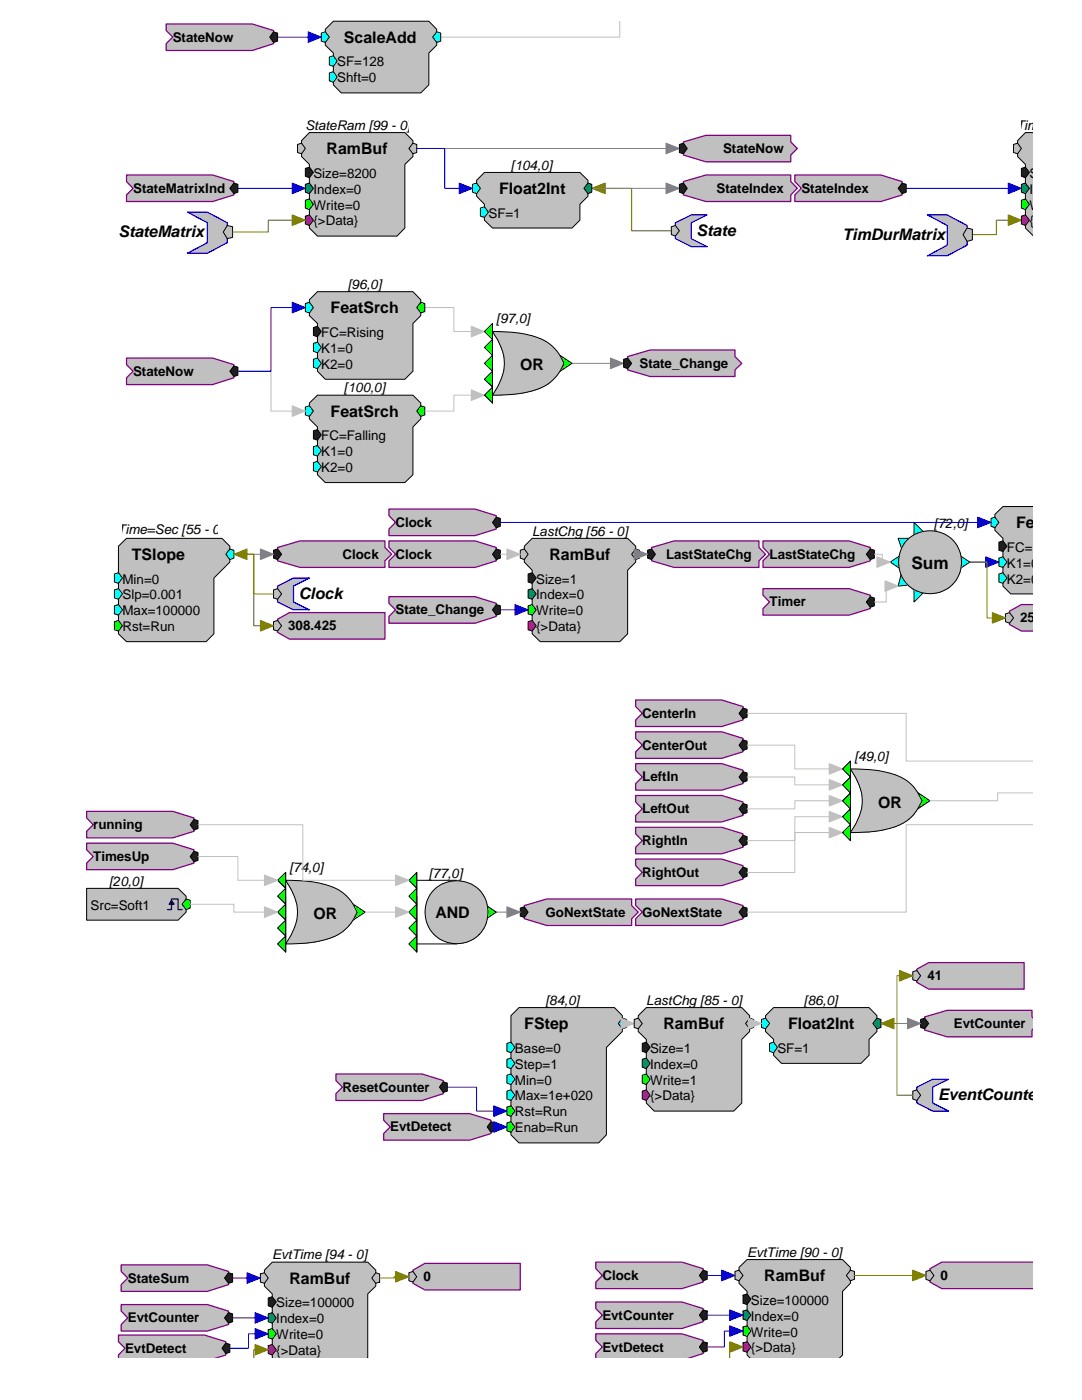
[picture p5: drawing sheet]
<svg xmlns="http://www.w3.org/2000/svg" width="216mm" height="279mm" viewBox="0 0 216 279" stroke-linecap="round" stroke-linejoin="round" font-family="sans-serif">
<defs><g id="words">
<text font-size="3.4" x="181.9" y="113.5">Sum</text>
<g font-size="3.2">
<text x="68.6" y="8.5">ScaleAdd</text>
<text x="65.2" y="30.7">RamBuf</text>
<text x="99.6" y="38.7">Float2Int</text>
<text x="23.6" y="47.3">StateMatrix</text>
<text x="139" y="47.1">State</text>
<text x="168.1" y="47.9">TimDurMatrix</text>
<text x="66" y="62.5">FeatSrch</text>
<text x="103.8" y="73.9">OR</text>
<text x="66" y="83.1">FeatSrch</text>
<text x="202.7" y="105.4">FeatSrch</text>
<text x="26.3" y="111.7">TSlope</text>
<text x="109.6" y="111.7">RamBuf</text>
<text x="59.6" y="119.6">Clock</text>
<text x="175.2" y="161.2">OR</text>
<text x="62.5" y="183.4">OR</text>
<text x="86.9" y="183.1">AND</text>
<text x="104.6" y="205.4">FStep</text>
<text x="132.4" y="205.4">RamBuf</text>
<text x="157.2" y="205.4">Float2Int</text>
<text x="187.2" y="219.6">EventCounter</text>
<text x="57.8" y="256.2">RamBuf</text>
<text x="152.5" y="255.6">RamBuf</text>
</g>
<g font-size="2.7">
<text x="34.5" y="8.3">StateNow</text>
<text x="67.3" y="13.3">SF=128</text>
<text x="67.3" y="16.4">Shft=0</text>
<text x="60.9" y="25.9">StateRam [99 - 0]</text>
<text x="202.7" y="25.9">TimerRam [1</text>
<text x="62.5" y="35.5">Size=8200</text>
<text x="102" y="33.9">[104,0]</text>
<text x="144.3" y="30.6">StateNow</text>
<text x="205.4" y="35.5">Size=64</text>
<text x="26.6" y="38.5">StateMatrixInd</text>
<text x="62.5" y="38.7">Index=0</text>
<text x="62.5" y="41.8">Write=0</text>
<text x="143" y="38.5">StateIndex</text>
<text x="159.9" y="38.5">StateIndex</text>
<text x="205.4" y="38.7">Index=0</text>
<text x="205.4" y="41.8">Write=0</text>
<text x="62.5" y="45">{&gt;Data}</text>
<text x="97.5" y="43.4">SF=1</text>
<text x="205.4" y="45">{&gt;Data}</text>
<text x="69.4" y="57.7">[96,0]</text>
<text x="99" y="64.6">[97,0]</text>
<text x="64.1" y="67.2">FC=Rising</text>
<text x="64.1" y="70.4">K1=0</text>
<text x="26.6" y="75">StateNow</text>
<text x="64.1" y="73.6">K2=0</text>
<text x="127.6" y="73.4">State_Change</text>
<text x="68.6" y="78.3">[100,0]</text>
<text x="64.1" y="87.9">FC=Falling</text>
<text x="64.1" y="91.1">K1=0</text>
<text x="64.1" y="94.2">K2=0</text>
<text x="206.2" y="100.5">[76,0]</text>
<text x="23.4" y="106.6">Time=Sec [55 - 0]</text>
<text x="78.9" y="105.1">Clock</text>
<text x="106.2" y="106.9">LastChg [56 - 0]</text>
<text x="186.4" y="105.3">[72,0]</text>
<text x="68.3" y="111.5">Clock</text>
<text x="78.9" y="111.5">Clock</text>
<text x="132.9" y="111.5">LastStateChg</text>
<text x="153.6" y="111.5">LastStateChg</text>
<text x="200.9" y="110.1">FC=RiseThru</text>
<text x="200.9" y="113.3">K1=0</text>
<text x="24.4" y="116.5">Min=0</text>
<text x="24.4" y="119.6">Slp=0.001</text>
<text x="107" y="116.5">Size=1</text>
<text x="107" y="119.6">Index=0</text>
<text x="200.9" y="116.5">K2=0</text>
<text x="24.4" y="122.8">Max=100000</text>
<text x="24.4" y="126">Rst=Run</text>
<text x="57.5" y="125.8">308.425</text>
<text x="78.9" y="122.6">State_Change</text>
<text x="107" y="122.8">Write=0</text>
<text x="107" y="126">{&gt;Data}</text>
<text x="153.6" y="121">Timer</text>
<text x="203.6" y="124.2">254.289</text>
<text x="128.2" y="143.2">CenterIn</text>
<text x="128.2" y="149.6">CenterOut</text>
<text x="128.2" y="155.9">LeftIn</text>
<text x="170.5" y="151.9">[49,0]</text>
<text x="18.6" y="165.5">running</text>
<text x="128.2" y="162.3">LeftOut</text>
<text x="18.6" y="171.8">TimesUp</text>
<text x="128.2" y="168.6">RightIn</text>
<text x="21.8" y="176.7">[20,0]</text>
<text x="57.8" y="174.1">[74,0]</text>
<text x="85.6" y="175.1">[77,0]</text>
<text x="128.2" y="175">RightOut</text>
<text x="18.1" y="181.5">Src=Soft1</text>
<text x="108.9" y="183">GoNextState</text>
<text x="128.2" y="183">GoNextState</text>
<text x="185.1" y="195.7">41</text>
<text x="108.9" y="200.5">[84,0]</text>
<text x="129" y="200.5">LastChg [85 - 0]</text>
<text x="160.4" y="200.5">[86,0]</text>
<text x="190.3" y="205.2">EvtCounter</text>
<text x="102.8" y="210.1">Base=0</text>
<text x="102.8" y="213.3">Step=1</text>
<text x="129.7" y="210.1">Size=1</text>
<text x="129.7" y="213.3">Index=0</text>
<text x="155.1" y="210.1">SF=1</text>
<text x="68.3" y="217.9">ResetCounter</text>
<text x="102.8" y="216.5">Min=0</text>
<text x="102.8" y="219.6">Max=1e+020</text>
<text x="129.7" y="216.5">Write=1</text>
<text x="129.7" y="219.6">{&gt;Data}</text>
<text x="77.9" y="225.8">EvtDetect</text>
<text x="102.8" y="222.8">Rst=Run</text>
<text x="102.8" y="226">Enab=Run</text>
<text x="54.3" y="251.3">EvtTime [94 - 0]</text>
<text x="149.1" y="250.8">EvtTime [90 - 0]</text>
<text x="25.5" y="256">StateSum</text>
<text x="84.5" y="255.7">0</text>
<text x="120.2" y="255.4">Clock</text>
<text x="187.7" y="255.4">0</text>
<text x="25.5" y="263.9">EvtCounter</text>
<text x="55.1" y="260.9">Size=100000</text>
<text x="120.2" y="263.4">EvtCounter</text>
<text x="149.8" y="260.4">Size=100000</text>
<text x="149.8" y="263.6">Index=0</text>
<text x="24.9" y="270">EvtDetect</text>
<text x="55.1" y="264.1">Index=0</text>
<text x="55.1" y="267.3">Write=0</text>
<text x="120.2" y="269.7">EvtDetect</text>
<text x="149.8" y="266.7">Write=0</text>
<text x="149.8" y="269.9">{&gt;Data}</text>
<text x="55.1" y="270.4">{&gt;Data}</text>
</g>
</g></defs>
<path d="M23.6 109l1.6-1.6h19.1l1.6 1.6v3.2l-3.2 3.2v11.1l-1.6 1.6h-15.9l-1.6-1.6z" fill-rule="evenodd" fill="#c0c0c0"/>
<path d="M23.6 109l1.6-1.6h19.1l1.6 1.6v3.2l-3.2 3.2v11.1l-1.6 1.6h-15.9l-1.6-1.6z" fill="none" stroke="#000" stroke-width=".2"/>
<path d="M22.8 114.6l.8-.3 .8 1.1-.8 1-.8-.2z" fill-rule="evenodd" fill="#0ff"/>
<path d="M22.8 114.6l.8-.3 .8 1.1-.8 1-.8-.2z" fill="none" stroke="#000" stroke-width=".2"/>
<path d="M22.8 117.7l.8-.2 .8 1-.8 1.1-.8-.3z" fill-rule="evenodd" fill="#0ff"/>
<path d="M22.8 117.7l.8-.2 .8 1-.8 1.1-.8-.3z" fill="none" stroke="#000" stroke-width=".2"/>
<path d="M22.8 120.9l.8-.3 .8 1.1-.8 1.1-.8-.3z" fill-rule="evenodd" fill="#0ff"/>
<path d="M22.8 120.9l.8-.3 .8 1.1-.8 1.1-.8-.3z" fill="none" stroke="#000" stroke-width=".2"/>
<path d="M22.8 124.1l.8-.3 .8 1.1-.8 1-.8-.2z" fill-rule="evenodd" fill="#0f0"/>
<path d="M22.8 124.1l.8-.3 .8 1.1-.8 1-.8-.2z" fill="none" stroke="#000" stroke-width=".2"/>
<path d="M45.9 109.6l.8 .2v1.6l-.8 .3-.8-1.1z" fill-rule="evenodd" fill="#0ff"/>
<path d="M45.9 109.6l.8 .2v1.6l-.8 .3-.8-1.1z" fill="none" stroke="#000" stroke-width=".2"/>
<path d="M55.4 109.3l4.5-1.4h16.9v1.4l1.4 1.3-1.4 1.3v1.3h-16.9l-4.5-1.3z" fill-rule="evenodd" fill="#c0c0c0"/>
<path d="M55.4 109.3l4.5-1.4h16.9v1.4l1.4 1.3-1.4 1.3v1.3h-16.9l-4.5-1.3z" fill="none" stroke="#800080" stroke-width=".25"/>
<path d="M54.6 109.8l.8-.2 .8 1-.8 1.1-.8-.3z" fill-rule="evenodd" fill="#1f1f1f"/>
<path d="M54.6 109.8l.8-.2 .8 1-.8 1.1-.8-.3z" fill="none" stroke="#000" stroke-width=".2"/>
<path d="M46.7 110.6h7.9" fill="none" stroke="#808081" stroke-width=".2"/>
<path d="M52 109.6l2.6 1-2.6 1.1z" fill="#808081"/>
<path d="M52 109.6l2.6 1-2.6 1.1z" fill="none" stroke="#808081" stroke-width=".2"/>
<path d="M55.4 117l3.2-1.6h3.1l-3.1 1.6v3.1l3.1 1.6h-3.1l-3.2-1.6z" fill-rule="evenodd" fill="#c0c0c0"/>
<path d="M55.4 117l3.2-1.6h3.1l-3.1 1.6v3.1l3.1 1.6h-3.1l-3.2-1.6z" fill="none" stroke="#00f" stroke-width=".25"/>
<path d="M54.6 117.7l.8-.2 .8 1-.8 1.1-.8-.3z" fill-rule="evenodd" fill="#c0c0c0"/>
<path d="M54.6 117.7l.8-.2 .8 1-.8 1.1-.8-.3z" fill="none" stroke="#000" stroke-width=".2"/>
<path d="M46.7 110.6h3.9v7.9h4" fill="none" stroke="#808000" stroke-width=".2"/>
<path d="M46.7 110.6l2.6-1v2.1z" fill="#808000"/>
<path d="M46.7 110.6l2.6-1v2.1z" fill="none" stroke="#808000" stroke-width=".2"/>
<path d="M104.6 109l1.6-1.6h19l1.6 1.6v3.2l-1.6 1.6v12.7l-1.5 1.6h-15.9l-1.6-1.6v-12.7l-1.6-1.6z" fill-rule="evenodd" fill="#c0c0c0"/>
<path d="M104.6 109l1.6-1.6h19l1.6 1.6v3.2l-1.6 1.6v12.7l-1.5 1.6h-15.9l-1.6-1.6v-12.7l-1.6-1.6z" fill="none" stroke="#000" stroke-width=".2"/>
<path d="M105.4 114.6l.8-.3 .8 1.1-.8 1-.8-.2z" fill-rule="evenodd" fill="#1f1f1f"/>
<path d="M105.4 114.6l.8-.3 .8 1.1-.8 1-.8-.2z" fill="none" stroke="#000" stroke-width=".2"/>
<path d="M105.4 117.7l.8-.2 .8 1-.8 1.1-.8-.3z" fill-rule="evenodd" fill="#008080"/>
<path d="M105.4 117.7l.8-.2 .8 1-.8 1.1-.8-.3z" fill="none" stroke="#000" stroke-width=".2"/>
<path d="M105.4 120.9l.8-.3 .8 1.1-.8 1.1-.8-.3z" fill-rule="evenodd" fill="#0f0"/>
<path d="M105.4 120.9l.8-.3 .8 1.1-.8 1.1-.8-.3z" fill="none" stroke="#000" stroke-width=".2"/>
<path d="M105.4 124.1l.8-.3 .8 1.1-.8 1-.8-.2z" fill-rule="evenodd" fill="#ff0080"/>
<path d="M105.4 124.1l.8-.3 .8 1.1-.8 1-.8-.2z" fill="none" stroke="#000" stroke-width=".2"/>
<path d="M126.8 109.6l.8 .2v1.6l-.8 .3-.8-1.1z" fill-rule="evenodd" fill="#c0c0c0"/>
<path d="M126.8 109.6l.8 .2v1.6l-.8 .3-.8-1.1z" fill="none" stroke="#000" stroke-width=".2"/>
<path d="M103.8 109.8l.8-.2 .8 1-.8 1.1-.8-.3z" fill-rule="evenodd" fill="#c0c0c0"/>
<path d="M103.8 109.8l.8-.2 .8 1-.8 1.1-.8-.3z" fill="none" stroke="#000" stroke-width=".2"/>
<path d="M77.6 119.1h17.2l4.2 1.3v2.6l-4.2 1.4h-17.2v-1.4l1.3-1.3-1.3-1.3z" fill-rule="evenodd" fill="#c0c0c0"/>
<path d="M77.6 119.1h17.2l4.2 1.3v2.6l-4.2 1.4h-17.2v-1.4l1.3-1.3-1.3-1.3z" fill="none" stroke="#800080" stroke-width=".25"/>
<path d="M99 120.6l.8 .3v1.6l-.8 .3-.7-1.1z" fill-rule="evenodd" fill="#1f1f1f"/>
<path d="M99 120.6l.8 .3v1.6l-.8 .3-.7-1.1z" fill="none" stroke="#000" stroke-width=".2"/>
<path d="M99.8 121.7h5.6" fill="none" stroke="#0000c1" stroke-width=".2"/>
<path d="M102.8 120.6l2.6 1.1-2.6 1.1z" fill="#0000c1"/>
<path d="M102.8 120.6l2.6 1.1-2.6 1.1z" fill="none" stroke="#0000c1" stroke-width=".2"/>
<path d="M130 109.3l4.5-1.4h16.9v1.4l1.4 1.3-1.4 1.3v1.3h-16.9l-4.5-1.3z" fill-rule="evenodd" fill="#c0c0c0"/>
<path d="M130 109.3l4.5-1.4h16.9v1.4l1.4 1.3-1.4 1.3v1.3h-16.9l-4.5-1.3z" fill="none" stroke="#800080" stroke-width=".25"/>
<path d="M129.2 109.8l.8-.2 .8 1-.8 1.1-.8-.3z" fill-rule="evenodd" fill="#1f1f1f"/>
<path d="M129.2 109.8l.8-.2 .8 1-.8 1.1-.8-.3z" fill="none" stroke="#000" stroke-width=".2"/>
<path d="M127.6 110.6h1.6" fill="none" stroke="#808081" stroke-width=".2"/>
<path d="M126.5 109.6l2.7 1-2.7 1.1z" fill="#808081"/>
<path d="M126.5 109.6l2.7 1-2.7 1.1z" fill="none" stroke="#808081" stroke-width=".2"/>
<path d="M77.6 107.9h17.2l4.2 1.4v2.6l-4.2 1.3h-17.2v-1.3l1.3-1.3-1.3-1.3z" fill-rule="evenodd" fill="#c0c0c0"/>
<path d="M77.6 107.9h17.2l4.2 1.4v2.6l-4.2 1.3h-17.2v-1.3l1.3-1.3-1.3-1.3z" fill="none" stroke="#800080" stroke-width=".25"/>
<path d="M99 109.6l.8 .2v1.6l-.8 .3-.7-1.1z" fill-rule="evenodd" fill="#1f1f1f"/>
<path d="M99 109.6l.8 .2v1.6l-.8 .3-.7-1.1z" fill="none" stroke="#000" stroke-width=".2"/>
<path d="M99.8 110.6h4" fill="none" stroke="#c0c0c0" stroke-width=".2"/>
<path d="M101.1 109.6l2.7 1-2.7 1.1z" fill="#c0c0c0"/>
<path d="M101.1 109.6l2.7 1-2.7 1.1z" fill="none" stroke="#c0c0c0" stroke-width=".2"/>
<path d="M126.8 171.4h17.2l4.3 1.4v2.6l-4.3 1.3h-17.2v-1.3l1.4-1.3-1.4-1.3z" fill-rule="evenodd" fill="#c0c0c0"/>
<path d="M126.8 171.4h17.2l4.3 1.4v2.6l-4.3 1.3h-17.2v-1.3l1.4-1.3-1.4-1.3z" fill="none" stroke="#800080" stroke-width=".25"/>
<path d="M148.3 173.1l.8 .2v1.6l-.8 .3-.8-1.1z" fill-rule="evenodd" fill="#1f1f1f"/>
<path d="M148.3 173.1l.8 .2v1.6l-.8 .3-.8-1.1z" fill="none" stroke="#000" stroke-width=".2"/>
<path d="M126.8 165.1h17.2l4.3 1.3v2.7l-4.3 1.3h-17.2v-1.3l1.4-1.3-1.4-1.4z" fill-rule="evenodd" fill="#c0c0c0"/>
<path d="M126.8 165.1h17.2l4.3 1.3v2.7l-4.3 1.3h-17.2v-1.3l1.4-1.3-1.4-1.4z" fill="none" stroke="#800080" stroke-width=".25"/>
<path d="M148.3 166.7l.8 .3v1.5l-.8 .3-.8-1z" fill-rule="evenodd" fill="#1f1f1f"/>
<path d="M148.3 166.7l.8 .3v1.5l-.8 .3-.8-1z" fill="none" stroke="#000" stroke-width=".2"/>
<path d="M126.8 158.7h17.2l4.3 1.4v2.6l-4.3 1.3h-17.2v-1.3l1.4-1.3-1.4-1.3z" fill-rule="evenodd" fill="#c0c0c0"/>
<path d="M126.8 158.7h17.2l4.3 1.4v2.6l-4.3 1.3h-17.2v-1.3l1.4-1.3-1.4-1.3z" fill="none" stroke="#800080" stroke-width=".25"/>
<path d="M148.3 160.4l.8 .2v1.6l-.8 .3-.8-1.1z" fill-rule="evenodd" fill="#1f1f1f"/>
<path d="M148.3 160.4l.8 .2v1.6l-.8 .3-.8-1.1z" fill="none" stroke="#000" stroke-width=".2"/>
<path d="M126.8 152.4h17.2l4.3 1.3v2.7l-4.3 1.3h-17.2v-1.3l1.4-1.3-1.4-1.4z" fill-rule="evenodd" fill="#c0c0c0"/>
<path d="M126.8 152.4h17.2l4.3 1.3v2.7l-4.3 1.3h-17.2v-1.3l1.4-1.3-1.4-1.4z" fill="none" stroke="#800080" stroke-width=".25"/>
<path d="M148.3 154l.8 .3v1.5l-.8 .3-.8-1z" fill-rule="evenodd" fill="#1f1f1f"/>
<path d="M148.3 154l.8 .3v1.5l-.8 .3-.8-1z" fill="none" stroke="#000" stroke-width=".2"/>
<path d="M182.4 115.4l3.2 1.6-3.2 3.1z" fill="#0ff"/>
<path d="M182.4 115.4l3.2 1.6-3.2 3.1z" fill="none" stroke="#000" stroke-width=".2"/>
<path d="M182.4 104.3l3.2 3.1-3.2 1.6z" fill="#0ff"/>
<path d="M182.4 104.3l3.2 3.1-3.2 1.6z" fill="none" stroke="#000" stroke-width=".2"/>
<path d="M188.7 109l4.8 3.2-4.8 3.2z" fill="#0ff"/>
<path d="M188.7 109l4.8 3.2-4.8 3.2z" fill="none" stroke="#000" stroke-width=".2"/>
<path d="M180 113.8l2.4 2.9-3.2 .3z" fill="#0ff"/>
<path d="M180 113.8l2.4 2.9-3.2 .3z" fill="none" stroke="#000" stroke-width=".2"/>
<path d="M177.6 112.2l4.8-3.2v6.4z" fill="#0ff"/>
<path d="M177.6 112.2l4.8-3.2v6.4z" fill="none" stroke="#000" stroke-width=".2"/>
<path d="M179.2 107.4h3.2l-1.6 3.2v1.6z" fill-rule="evenodd" fill="#0ff"/>
<path d="M179.2 107.4h3.2l-1.6 3.2v1.6z" fill="none" stroke="#000" stroke-width=".2"/>
<path d="M184.9 106h1.3z" fill-rule="evenodd" fill="#c0c0c0"/>
<g fill="none" stroke="#c0c0c0" stroke-width=".2">
<path d="M179.3 111.9h12.6M179.3 112h12.6M179.3 112.1h12.6M179.3 112.2h12.6M179.3 112.3h12.6M179.3 112.4h12.6M179.3 112.5h12.6M179.3 111.5h12.5M179.3 111.6h12.5M179.3 111.7h12.5M179.3 111.8h12.5M179.3 111.9h12.5"/>
<path d="M179.3 112.6h12.5M179.3 112.7h12.5M179.3 112.8h12.5M179.3 112.9h12.5M179.3 113h12.5M179.4 111.2h12.4M179.4 111.3h12.4M179.4 111.4h12.4M179.4 113h12.4M179.4 113.1h12.4M179.4 113.2h12.4M179.4 113.3h12.4"/>
<path d="M179.4 110.9h12.3M179.4 111h12.3M179.4 111.1h12.3M179.4 113.3h12.3M179.4 113.4h12.3M179.4 113.5h12.3M179.5 110.7h12.2M179.5 110.8h12.2M179.5 113.6h12.2M179.5 113.7h12.2M179.5 110.5h12.2M179.5 110.6h12.2"/>
<path d="M179.5 113.8h12.2M179.5 113.9h12.2M179.5 110.4h12.1M179.5 110.5h12.1M179.5 114h12.1M179.5 114.1h12.1M179.6 110.2h12M179.6 110.3h12M179.6 114.1h12M179.6 114.2h12M179.6 110.2h11.9M179.6 114.3h11.9"/>
<path d="M179.7 110h11.8M179.7 110.1h11.8M179.7 114.3h11.8M179.7 114.4h11.8M179.7 109.9h11.7M179.7 110h11.7M179.7 114.5h11.7M179.8 109.8h11.6M179.8 109.9h11.6M179.8 114.6h11.6M179.8 114.7h11.6M179.8 109.7h11.6"/>
<path d="M179.8 114.8h11.6M179.8 109.6h11.5M179.8 114.9h11.5M179.9 109.4h11.3M179.9 109.5h11.4M179.9 114.9h11.4M179.9 115h11.3M179.9 109.3h11.3M179.9 115.1h11.3M180 109.3h11.1M180 115.1h11.1M180 115.2h11.1"/>
<path d="M180 109.2h11.1M180 115.3h11.1M180.1 109.1h11M180.1 115.3h11M180.1 115.4h11M180.1 109.1h10.9M180.1 109h10.9M180.1 115.4h10.9M180.1 115.5h10.9M180.2 115.5h10.8M180.2 108.8h10.7M180.2 108.9h10.7"/>
<path d="M180.2 115.6h10.7M180.3 108.8h10.6M180.3 115.7h10.6M180.3 108.7h10.6M180.4 108.6h10.4M180.4 115.8h10.4M180.4 115.9h10.4M180.4 108.5h10.3M180.5 108.5h10.2M180.5 116h10.2M180.5 108.4h10.1M180.5 116h10.1"/>
<path d="M180.5 116.1h10.1M180.6 116.1h10M180.6 108.2h9.9M180.6 108.3h10M180.7 108.2h9.8M180.7 116.2h9.8M180.7 108.2h9.7M180.7 116.3h9.7M180.7 108.1h9.7M180.8 116.4h9.5M180.8 108h9.5M180.9 108h9.4"/>
<path d="M180.9 116.5h9.4M180.9 107.9h9.3M180.9 116.5h9.3M180.9 116.6h9.3M181 107.8h9.1M181 116.6h9.1M181 116.7h9.1M181.1 107.7h8.9M181.1 116.7h8.9M181.1 116.8h8.9M181.2 107.7h8.8M181.2 107.6h8.7"/>
<path d="M181.2 116.8h8.7M181.2 116.9h8.7M181.3 116.9h8.5M181.4 107.5h8.4M181.4 117h8.4M181.4 107.4h8.3M181.4 117h8.3M181.5 107.4h8.2M181.5 107.4h8.1M181.5 117.1h8.1M181.5 107.3h8.1M181.6 107.3h7.9"/>
<path d="M181.6 117.2h7.9M181.7 117.2h7.8M181.7 107.2h7.7M181.7 117.3h7.7M181.8 117.3h7.6M181.8 107.1h7.5M181.9 117.4h7.3M181.9 107.1h7.3M182 107h7.2M182 117.5h7.1M182 107h7.1M182.1 117.6h6.9"/>
<path d="M182.2 106.9h6.7M182.3 106.8h6.6M182.3 106.8h6.5M182.3 117.6h6.5M182.4 106.8h6.3M182.4 117.7h6.3M182.4 106.7h6.3M182.5 117.7h6.2M182.6 117.8h6M182.6 106.6h5.9M182.6 117.8h5.9M182.7 106.6h5.7"/>
<path d="M182.7 117.9h5.7M182.8 106.6h5.6M182.9 106.5h5.3M182.9 117.9h5.3M183 118h5.1M183 106.5h5.1M183.1 118h5M183.1 106.4h4.9M183.1 118.1h4.9M183.3 118.1h4.5M183.4 106.3h4.4M183.4 118.2h4.3"/>
<path d="M183.5 106.3h4.1M183.6 106.3h4M183.7 118.2h3.8M183.7 106.2h3.7M183.7 118.3h3.7M183.9 106.2h3.4M184 118.3h3.1M184.2 118.4h2.7M184.3 106.1h2.5M184.3 118.4h2.5M184.5 106h2.1M190.6 116.2h-10"/>
<path d="M190.7 115.9l-10.3 .1"/>
</g>
<g fill="#c0c0c0">
<path d="M184.8 118.4l1.6 .1z" fill-rule="evenodd"/>
<path d="M184.9 118.5h1.3z" fill-rule="evenodd"/>
</g>
<path d="M181.1 107.7a6.3 6.3 0 0 1 9.3 .5 6.3 6.3 0 0 1-1.3 9.2 6.3 6.3 0 0 1-9.1-2.3 6.7 6.7 0 0 1 1.1-7.4z" fill="none" stroke="#000" stroke-width=".2"/>
<path d="M126.8 139.7h17.2l4.3 1.3v2.7l-4.3 1.3h-17.2v-1.3l1.4-1.3-1.4-1.4z" fill-rule="evenodd" fill="#c0c0c0"/>
<path d="M126.8 139.7h17.2l4.3 1.3v2.7l-4.3 1.3h-17.2v-1.3l1.4-1.3-1.4-1.4z" fill="none" stroke="#800080" stroke-width=".25"/>
<path d="M148.3 141.3l.8 .3v1.5l-.8 .3-.8-1z" fill-rule="evenodd" fill="#1f1f1f"/>
<path d="M148.3 141.3l.8 .3v1.5l-.8 .3-.8-1z" fill="none" stroke="#000" stroke-width=".2"/>
<path d="M126.8 146h17.2l4.3 1.4v2.6l-4.3 1.3h-17.2v-1.3l1.4-1.3-1.4-1.3z" fill-rule="evenodd" fill="#c0c0c0"/>
<path d="M126.8 146h17.2l4.3 1.4v2.6l-4.3 1.3h-17.2v-1.3l1.4-1.3-1.4-1.3z" fill="none" stroke="#800080" stroke-width=".25"/>
<path d="M148.3 147.7l.8 .2v1.6l-.8 .3-.8-1.1z" fill-rule="evenodd" fill="#1f1f1f"/>
<path d="M148.3 147.7l.8 .2v1.6l-.8 .3-.8-1.1z" fill="none" stroke="#000" stroke-width=".2"/>
<path d="M193.5 112.2h5.8" fill="none" stroke="#0000c1" stroke-width=".2"/>
<path d="M196.7 111.1l2.6 1.1-2.6 1z" fill="#0000c1"/>
<path d="M196.7 111.1l2.6 1.1-2.6 1z" fill="none" stroke="#0000c1" stroke-width=".2"/>
<path d="M149.1 148.7h9.5v4.8h9.5" fill="none" stroke="#c0c0c0" stroke-width=".2"/>
<path d="M165.5 152.4l2.6 1.1-2.6 1z" fill="#c0c0c0"/>
<path d="M149.1 155.1h9.5v1.5h9.5M165.5 152.4l2.6 1.1-2.6 1z" fill="none" stroke="#c0c0c0" stroke-width=".2"/>
<path d="M165.5 155.6l2.6 1-2.6 1.1z" fill="#c0c0c0"/>
<path d="M165.5 155.6l2.6 1-2.6 1.1z" fill="none" stroke="#c0c0c0" stroke-width=".2"/>
<path d="M152.2 107.9h17.2l4.3 1.4v2.6l-4.3 1.3h-17.2v-1.3l1.4-1.3-1.4-1.3z" fill-rule="evenodd" fill="#c0c0c0"/>
<path d="M152.2 107.9h17.2l4.3 1.4v2.6l-4.3 1.3h-17.2v-1.3l1.4-1.3-1.4-1.3z" fill="none" stroke="#800080" stroke-width=".25"/>
<path d="M173.7 109.6l.8 .2v1.6l-.8 .3-.8-1.1z" fill-rule="evenodd" fill="#1f1f1f"/>
<path d="M173.7 109.6l.8 .2v1.6l-.8 .3-.8-1.1z" fill="none" stroke="#000" stroke-width=".2"/>
<path d="M168.1 159.8h-9.5v1.6h-9.5" fill="none" stroke="#c0c0c0" stroke-width=".2"/>
<path d="M165.5 158.7l2.6 1.1-2.6 1.1z" fill="#c0c0c0"/>
<path d="M165.5 158.7l2.6 1.1-2.6 1.1zM168.1 163h-9.5v4.8h-9.5" fill="none" stroke="#c0c0c0" stroke-width=".2"/>
<path d="M165.5 161.9l2.6 1.1-2.6 1z" fill="#c0c0c0"/>
<path d="M174.5 110.6h1.5v1.6h1.6M165.5 161.9l2.6 1.1-2.6 1z" fill="none" stroke="#c0c0c0" stroke-width=".2"/>
<path d="M175 111.1l2.6 1.1-2.6 1z" fill="#c0c0c0"/>
<path d="M175 111.1l2.6 1.1-2.6 1zM168.1 166.2h-9.5v7.9h-9.5" fill="none" stroke="#c0c0c0" stroke-width=".2"/>
<path d="M165.5 165.1l2.6 1.1-2.6 1z" fill="#c0c0c0"/>
<path d="M165.5 165.1l2.6 1.1-2.6 1z" fill="none" stroke="#c0c0c0" stroke-width=".2"/>
<path d="M198.5 102.7l1.6-1.6h5.9v17.4h-4.3l-1.6-1.5v-9.6l-1.6-1.6z" fill-rule="evenodd" fill="#c0c0c0"/>
<path d="M206 101.1h-5.9l-1.6 1.6v3.1l1.6 1.6v9.6l1.6 1.5h4.3" fill="none" stroke="#000" stroke-width=".2"/>
<path d="M199.3 108.2l.8-.3 .8 1.1-.8 1.1-.8-.3z" fill-rule="evenodd" fill="#1f1f1f"/>
<path d="M199.3 108.2l.8-.3 .8 1.1-.8 1.1-.8-.3z" fill="none" stroke="#000" stroke-width=".2"/>
<path d="M199.3 111.4l.8-.3 .8 1.1-.8 1-.8-.2z" fill-rule="evenodd" fill="#0ff"/>
<path d="M199.3 111.4l.8-.3 .8 1.1-.8 1-.8-.2z" fill="none" stroke="#000" stroke-width=".2"/>
<path d="M199.3 114.6l.8-.3 .8 1.1-.8 1-.8-.2z" fill-rule="evenodd" fill="#0ff"/>
<path d="M199.3 114.6l.8-.3 .8 1.1-.8 1-.8-.2z" fill="none" stroke="#000" stroke-width=".2"/>
<path d="M197.8 103.5l.7-.3 .8 1.1-.8 1-.7-.3z" fill-rule="evenodd" fill="#0ff"/>
<path d="M197.8 103.5l.7-.3 .8 1.1-.8 1-.7-.3z" fill="none" stroke="#000" stroke-width=".2"/>
<path d="M18.9 180.7l.8-.2 .8 1-.8 1.1-.8-.3z" fill-rule="evenodd" fill="#1f1f1f"/>
<path d="M18.9 180.7l.8-.2 .8 1-.8 1.1-.8-.3z" fill="none" stroke="#000" stroke-width=".2"/>
<path d="M17.3 177.3h18.2l1.6 1.6v3.1l-1.6 1.6h-18.2z" fill-rule="evenodd" fill="#c0c0c0"/>
<path d="M17.3 177.3h18.2l1.6 1.6v3.1l-1.6 1.6h-18.2z" fill="none" stroke="#000" stroke-width=".2"/>
<path d="M33.4 181.5h.8v-2.1h1.3v2.1h.8" fill="none" stroke="#000080" stroke-width=".25"/>
<path d="M34.2 179.7l.6 .8h-1.1z" fill="#000080"/>
<path d="M34.2 179.7l.6 .8h-1.1z" fill="none" stroke="#000080" stroke-width=".2"/>
<path d="M37.1 179.4l.8 .3v1.5l-.8 .3-.8-1z" fill-rule="evenodd" fill="#0f0"/>
<path d="M37.1 179.4l.8 .3v1.5l-.8 .3-.8-1z" fill="none" stroke="#000" stroke-width=".2"/>
<path d="M68.1 178.9l4.8 3.1-4.8 3.2z" fill="#0f0"/>
<path d="M68.1 178.9l4.8 3.1-4.8 3.2z" fill="none" stroke="#000" stroke-width=".2"/>
<g fill="#c0c0c0">
<path d="M57 175.7h1z" fill-rule="evenodd"/>
<path d="M57 175.7l2 .1z" fill-rule="evenodd"/>
</g>
<g fill="none" stroke="#c0c0c0" stroke-width=".2">
<path d="M57 175.8h2.9M57.1 175.9h3.6M57.1 175.9h4.2M57.1 175.9h4.4M57.2 176h4.9M57.2 176l5.4 .1M57.2 176.1h5.7M57.2 176.1h5.8M57.3 176.2h6M57.3 176.2h6.3M57.3 176.3h6.4M57.4 176.3l6.7 .1"/>
<path d="M57.4 176.4h6.9M57.5 176.4h6.9M57.5 176.5h7.1M57.5 176.5h7.3M57.5 176.6h7.6M57.6 176.7h7.6M57.6 176.7h7.7M57.6 176.7h7.9M57.6 176.8h8M57.7 176.8h8.1M57.7 176.9h8.3M57.8 177h8.3"/>
<path d="M57.8 177h8.4M57.8 177h8.5M57.8 177.1h8.6M57.8 177.1h8.7M57.9 177.2h8.8M57.9 177.2h8.9M58 177.3h8.9M58 177.3h9M58 177.4h9.1M58 177.4l9.2 .1M58.1 177.5h9.2M58.1 177.5h9.3"/>
<path d="M58.1 177.6h9.4M58.1 177.6h9.5M58.1 177.7h9.6M58.2 177.7l9.6 .1M58.2 177.8h9.6M58.2 177.8h9.7M58.3 177.9h9.7M58.3 178h9.8M58.3 178.1h9.9M58.3 178.1h10M58.4 178.1h9.9M58.4 178.2h10"/>
<path d="M58.4 178.3h10.2M58.5 178.4h10.1M58.5 178.4h10.2M58.5 178.5h10.2M58.6 178.5h10.2M58.6 178.6h10.3M58.6 178.7h10.4M58.6 178.8h10.5M58.6 178.8l10.5 .1M58.7 178.9h10.5M58.7 179h10.6M58.8 179h10.5"/>
<path d="M58.8 179.1h10.6M58.8 179.1l10.6 .1M58.8 179.2h10.7M58.9 179.3h10.7M58.9 179.4h10.8M58.9 179.5h10.8M58.9 179.5h10.9M58.9 179.6h10.9M59 179.7h10.9M59 179.8h11M59 179.9h11M59.1 179.9h11"/>
<path d="M59.1 180h11M57 188.3h2.9M57.1 188.3h3.8M57.1 188.3h3.6M57.1 188.2h4.4M57.2 188.1h5.1M57.2 188.2h4.5M57.2 188h5.8M57.3 187.9h6.1M57.3 188h5.8M57.3 187.9h6.4M57.4 187.7h6.7"/>
<path d="M57.5 187.7h7M57.5 187.7h6.8M57.5 187.6h7.4M57.5 187.6h7.2M57.6 187.5h7.6M57.6 187.4h7.8M57.7 187.3h8M57.7 187.4h7.8M57.7 187.3h8.1M57.8 187.1h8.5M57.8 187.2h8.3M57.8 187.1h8.6"/>
<path d="M57.9 187h8.6M57.9 186.9h8.9M58 186.9h8.9M58 186.8h9M58 186.8h8.9M58.1 186.7h9M58.1 186.6h9.3M58.1 186.5h9.4M58.1 186.6h9.4M58.2 186.5h9.4M58.2 186.4h9.6M58.3 186.2h9.7"/>
<path d="M58.3 186.3h9.7M58.3 186.3h9.6M58.3 186.2h9.8M58.3 186.1h10M58.4 186h10M58.4 186h9.9M58.4 185.9h10.1M58.4 185.9h10M58.5 185.8h10.1M58.5 185.7h10.2M58.6 185.6h10.2M58.6 185.5h10.4"/>
<path d="M58.6 185.5h10.3M58.6 185.4h10.5M58.6 185.4h10.4M58.7 185.3h10.4M58.7 185.2h10.5M58.8 185.1h10.6M58.8 185.1h10.5M58.8 185.2h10.5M58.8 185h10.7M58.9 184.8h10.7M58.9 184.9h10.7M58.9 184.9h10.6"/>
<path d="M58.9 184.6h10.9M58.9 184.7h10.8M59 184.5h10.9M59 184.5h10.8M59 184.3h11M59 184.4h11M59.1 180h11.1M59.1 184.2h11M59.1 184.3h10.9M59.1 180.1h11.1M59.1 180.2h11.1M59.1 184h11.1"/>
<path d="M59.1 184.1h11.1M59.2 180.2h11.1M59.2 180.3h11.1M59.2 180.3h11.2M59.2 183.9h11.1M59.2 184h11M59.2 180.4h11.2M59.2 180.5h11.2M59.2 180.5h11.3M59.2 183.7h11.2M59.2 183.8h11.2M59.2 180.6h11.3"/>
<path d="M59.2 180.7h11.3M59.2 180.7h11.4M59.2 180.8h11.4M59.2 183.4h11.4M59.2 183.5h11.3M59.2 183.6h11.3M59.3 180.8h11.3M59.3 180.9h11.4M59.3 181h11.4M59.3 181h11.5M59.3 181.1h11.5M59.3 183h11.5"/>
<path d="M59.3 183.1h11.5M59.3 183.2h11.4M59.3 183.3h11.4M59.3 183.3h11.3M59.3 183.4h11.3M59.3 181.2h11.5M59.3 181.3h11.6M59.3 181.4h11.6M59.3 181.4h11.7M59.3 181.5h11.7M59.3 181.6h11.7M59.3 181.7h11.8"/>
<path d="M59.3 182.5h11.7M59.3 182.6h11.7M59.3 182.7h11.7M59.3 182.8h11.6M59.3 182.9h11.6M59.3 182.9h11.5M59.4 181.7h11.7M59.4 181.8h11.7M59.4 181.9h11.8M59.4 182h11.8M59.4 182h11.9M59.4 182.1h11.9"/>
<path d="M59.4 182.2h11.8M59.4 182.3h11.8M59.4 182.3h11.7M59.4 182.4h11.7M62.7 188l-5.5 .1M64 187.8h-6.6M65.1 187.5h-7.6M66.1 187.2h-8.4M66.6 186.9l-8.7 .1M67.3 186.6l-9.2 .1M67.7 186.4h-9.5M68.2 186.1h-9.9"/>
<path d="M68.6 185.8h-10.2M68.9 185.5l-10.3 .1M69.2 185.3h-10.5M69.4 185h-10.6M69.7 184.7h-10.8M69.9 184.4h-10.9M70.1 184.2h-11M70.3 183.9h-11.1M70.5 183.6h-11.3M71.1 182.5h-11.8"/>
</g>
<path d="M57 188.4h2z" fill-rule="evenodd" fill="#c0c0c0"/>
<path d="M57 175.7a22.3 22.3 0 0 1 10.7 2l1.3 .9 .9 1.1 1.4 2.3a9.1 9.1 0 0 1-7.6 5.8 31.2 31.2 0 0 1-6.7 .6 9.9 9.9 0 0 0 2-8.6l-.9-2.4zM57 174.1v15.9" fill="none" stroke="#000" stroke-width=".2"/>
<path d="M55.4 175.7l1.6-1.6v3.2z" fill="#0f0"/>
<path d="M55.4 175.7l1.6-1.6v3.2z" fill="none" stroke="#000" stroke-width=".2"/>
<path d="M55.4 178.9l1.6-1.6v3.2z" fill="#0f0"/>
<path d="M55.4 178.9l1.6-1.6v3.2z" fill="none" stroke="#000" stroke-width=".2"/>
<path d="M55.4 182l1.6-1.5v3.1z" fill="#0f0"/>
<path d="M55.4 182l1.6-1.5v3.1z" fill="none" stroke="#000" stroke-width=".2"/>
<path d="M55.4 185.2l1.6-1.6v3.2z" fill="#0f0"/>
<path d="M55.4 185.2l1.6-1.6v3.2z" fill="none" stroke="#000" stroke-width=".2"/>
<path d="M55.4 188.4l1.6-1.6v3.2z" fill="#0f0"/>
<path d="M55.4 188.4l1.6-1.6v3.2z" fill="none" stroke="#000" stroke-width=".2"/>
<path d="M77.6 101.6h17.2l4.2 1.3v2.7l-4.2 1.3h-17.2v-1.3l1.3-1.3-1.3-1.4z" fill-rule="evenodd" fill="#c0c0c0"/>
<path d="M77.6 101.6h17.2l4.2 1.3v2.7l-4.2 1.3h-17.2v-1.3l1.3-1.3-1.3-1.4z" fill="none" stroke="#800080" stroke-width=".25"/>
<path d="M99 103.2l.8 .3v1.5l-.8 .3-.7-1z" fill-rule="evenodd" fill="#1f1f1f"/>
<path d="M99 103.2l.8 .3v1.5l-.8 .3-.7-1z" fill="none" stroke="#000" stroke-width=".2"/>
<path d="M37.9 180.5h8.8v1.5h8.7" fill="none" stroke="#c0c0c0" stroke-width=".2"/>
<path d="M52.8 181l2.6 1-2.6 1.1z" fill="#c0c0c0"/>
<path d="M52.8 181l2.6 1-2.6 1.1z" fill="none" stroke="#c0c0c0" stroke-width=".2"/>
<path d="M104.6 180.7l4.5-1.3h16.9v1.3l1.4 1.3-1.4 1.3v1.4h-16.9l-4.5-1.4z" fill-rule="evenodd" fill="#c0c0c0"/>
<path d="M104.6 180.7l4.5-1.3h16.9v1.3l1.4 1.3-1.4 1.3v1.4h-16.9l-4.5-1.4z" fill="none" stroke="#800080" stroke-width=".25"/>
<path d="M103.8 181.2l.8-.2 .8 1-.8 1.1-.8-.3z" fill-rule="evenodd" fill="#1f1f1f"/>
<path d="M103.8 181.2l.8-.2 .8 1-.8 1.1-.8-.3z" fill="none" stroke="#000" stroke-width=".2"/>
<path d="M99.8 104.3h98" fill="none" stroke="#0000c0" stroke-width=".2"/>
<path d="M195.1 103.2l2.7 1.1-2.7 1z" fill="#0000c0"/>
<path d="M195.1 103.2l2.7 1.1-2.7 1z" fill="none" stroke="#0000c0" stroke-width=".2"/>
<path d="M99 182h4.8" fill="none" stroke="#808081" stroke-width=".2"/>
<path d="M101.1 181l2.7 1-2.7 1.1z" fill="#808081"/>
<path d="M101.1 181l2.7 1-2.7 1.1z" fill="none" stroke="#808081" stroke-width=".2"/>
<path d="M94.3 178.9l4.7 3.1-4.7 3.2z" fill="#0f0"/>
<path d="M94.3 178.9l4.7 3.1-4.7 3.2z" fill="none" stroke="#000" stroke-width=".2"/>
<path d="M90.5 175.8l1.3 .1z" fill-rule="evenodd" fill="#c0c0c0"/>
<g fill="none" stroke="#c0c0c0" stroke-width=".2">
<path d="M85.2 179.9h11.8M85.2 179.7h11.8M85.2 179.8h11.8M85.3 179.6h11.7M85.3 179.7h11.7M85.3 179.5h11.6M85.3 179.6h11.6M85.4 179.5h11.5M85.4 179.4h11.4M85.4 179.3h11.4M85.5 179.2h11.2M85.5 179.1h11.2"/>
<path d="M85.6 179h11.1M85.6 179.1h11.1M85.6 178.9h11M85.6 179h11M85.7 178.9h10.8M85.7 178.9h10.9M85.7 178.8h10.8M85.7 178.7h10.7M85.8 178.6h10.6M85.9 178.5h10.4M85.9 178.4h10.4M86 178.4h10.2"/>
<path d="M86 178.3h10.2M86.1 178.2h10.1M86.1 178.2h10M86.2 178.1h9.9M86.2 178.1h9.8M86.2 178h9.8M86.3 177.9h9.6M86.4 177.9h9.5M86.4 177.8h9.4M86.5 177.8h9.3M86.5 177.7h9.2M86.6 177.6h9"/>
<path d="M86.7 177.5h8.9M86.7 177.5h8.8M86.8 177.5h8.7M86.8 177.4h8.6M86.9 177.3h8.4M87 177.3h8.3M87 177.2h8.2M87.1 177.2h8.1M87.1 177.1h8M87.2 177.1h7.8M87.3 177h7.7M87.3 177h7.6"/>
<path d="M87.4 177h7.4M87.5 176.9h7.3M87.6 176.8h7M87.7 176.7h6.8M87.8 176.7h6.6M87.9 176.7h6.5M87.9 176.6h6.4M88.1 176.5h6.1M88.2 176.5h5.9M88.2 176.4h5.8M88.3 176.4h5.6M88.4 176.4h5.4"/>
<path d="M88.7 176.3h4.8M88.8 176.2h4.6M88.9 176.2h4.4M89 176.1h4.2M89.1 176.1h4M89.3 176.1h3.6M89.6 176h3M89.9 175.9h2.4M90.1 175.9h2.1M84.8 181.8h12.6M84.8 181.9h12.6M84.8 182h12.6"/>
<path d="M84.8 182.1h12.6M84.8 182.2h12.6M84.8 182.3h12.6M84.8 182.4h12.6M84.9 181.3h12.4M84.9 181.4h12.4M84.9 181.5h12.4M84.9 181.6h12.4M84.9 181.7h12.4M84.9 182.4h12.4M84.9 182.5h12.4M84.9 182.6h12.4"/>
<path d="M84.9 182.7h12.4M84.9 182.8h12.4M84.9 181h12.4M84.9 181.1h12.4M84.9 181.2h12.4M84.9 182.9h12.4M84.9 183h12.4M84.9 183.1h12.4M84.9 180.8h12.4M84.9 180.9h12.4M84.9 183.2h12.4M84.9 183.3h12.4"/>
<path d="M84.9 183.4h12.4M85 180.6h12.2M85 180.7h12.2M85 183.4h12.2M85 183.5h12.2M85 183.6h12.2M85 180.4h12.2M85 180.5h12.2M85 180.5l12.2 .1M85 183.7h12.2M85 183.8h12.2M85.1 180.2h12"/>
<path d="M85.1 180.3h12M85.1 183.8h12M85.1 183.9h12M85.1 180.1h12M85.1 184h12M85.1 184.1h12M85.1 180h11.9M85.1 180h12M85.1 184.2h11.9M85.2 184.2h11.8M85.2 184.3h11.8M85.2 184.4h11.8"/>
<path d="M85.3 184.5h11.7M85.3 184.6h11.6M85.4 184.7h11.5M85.4 184.8h11.4M85.4 184.9h11.4M85.5 184.9h11.2M85.5 185h11.2M85.6 185.1h11.1M85.6 185.2h11M85.7 185.3h10.8M85.7 185.4h10.8M85.7 185.4h10.7"/>
<path d="M85.7 185.5h10.7M85.8 185.5h10.6M85.9 185.6h10.4M85.9 185.7h10.4M86 185.8h10.2M86 185.9h10.2M86.1 185.9h10.1M86.1 186h10M86.2 186h9.9M86.2 186.1h9.9M86.2 186.1h9.8M86.3 186.2h9.6"/>
<path d="M86.4 186.3h9.5M86.4 186.3h9.4M86.4 186.4h9.4M86.5 186.4h9.3M86.5 186.5h9.2M86.6 186.5h9M86.6 186.6h9M86.7 186.6h8.9M86.7 186.6h8.8M86.8 186.7h8.6M86.9 186.8h8.4M87 186.9h8.3"/>
<path d="M87 186.9h8.2M87.1 186.9h8.1M87.1 187h8M87.2 187.1h7.8M87.3 187.1h7.7M87.3 187.2h7.6M87.4 187.2h7.4M87.5 187.3h7.3M87.6 187.3h7.1M87.6 187.4h7M87.7 187.4h6.8M87.8 187.5h6.7"/>
<path d="M87.9 187.5h6.5M88 187.6h6.2M88.1 187.6h6M88.2 187.7h5.9M88.3 187.7h5.7M88.4 187.7h5.5M88.4 187.8h5.4M88.6 187.9h5M88.7 187.9h4.8M88.9 188h4.5M89 188h4.3M89.1 188h4"/>
<path d="M89.3 188.1h3.6M89.5 188.2h3.2M89.8 188.2h2.7M89.9 188.3h2.4M96.6 185.3h-10.9"/>
</g>
<g fill="#c0c0c0">
<path d="M90.3 188.3h1.6z" fill-rule="evenodd"/>
<path d="M90.5 188.3l1.3 .1z" fill-rule="evenodd"/>
</g>
<g fill="none" stroke="#000" stroke-width=".2">
<path d="M83.2 175.7h7.9M83.2 174.1v15.9M83.2 188.4h7.9"/>
<circle cx="91.1" cy="182.1" r="6.3"/>
</g>
<path d="M83.2 174.1v3.2l-1.6-1.6z" fill="#0f0"/>
<path d="M83.2 174.1v3.2l-1.6-1.6z" fill="none" stroke="#000" stroke-width=".2"/>
<path d="M83.2 177.3v3.2l-1.6-1.6z" fill="#0f0"/>
<path d="M83.2 177.3v3.2l-1.6-1.6z" fill="none" stroke="#000" stroke-width=".2"/>
<path d="M83.2 180.5v3.1l-1.6-1.6z" fill="#0f0"/>
<path d="M83.2 180.5v3.1l-1.6-1.6z" fill="none" stroke="#000" stroke-width=".2"/>
<path d="M83.2 183.6v3.2l-1.6-1.6z" fill="#0f0"/>
<path d="M83.2 183.6v3.2l-1.6-1.6z" fill="none" stroke="#000" stroke-width=".2"/>
<path d="M83.2 186.8v3.2l-1.6-1.6z" fill="#0f0"/>
<path d="M83.2 186.8v3.2l-1.6-1.6z" fill="none" stroke="#000" stroke-width=".2"/>
<path d="M152.2 117.5h17.2l4.3 1.3v2.7l-4.3 1.3h-17.2v-1.3l1.4-1.4-1.4-1.3z" fill-rule="evenodd" fill="#c0c0c0"/>
<path d="M152.2 117.5h17.2l4.3 1.3v2.7l-4.3 1.3h-17.2v-1.3l1.4-1.4-1.4-1.3z" fill="none" stroke="#800080" stroke-width=".25"/>
<path d="M173.7 119.1l.8 .2v1.6l-.8 .3-.8-1.1z" fill-rule="evenodd" fill="#1f1f1f"/>
<path d="M173.7 119.1l.8 .2v1.6l-.8 .3-.8-1.1z" fill="none" stroke="#000" stroke-width=".2"/>
<path d="M17.3 161.9h17.2l4.2 1.3v2.7l-4.2 1.3h-17.2v-1.3l1.3-1.3-1.3-1.4z" fill-rule="evenodd" fill="#c0c0c0"/>
<path d="M17.3 161.9h17.2l4.2 1.3v2.7l-4.2 1.3h-17.2v-1.3l1.3-1.3-1.3-1.4z" fill="none" stroke="#800080" stroke-width=".25"/>
<path d="M38.7 163.5l.8 .3v1.6l-.8 .3-.8-1.1z" fill-rule="evenodd" fill="#1f1f1f"/>
<path d="M38.7 163.5l.8 .3v1.6l-.8 .3-.8-1.1z" fill="none" stroke="#000" stroke-width=".2"/>
<path d="M39.5 164.6h20.9v11.1h21.2" fill="none" stroke="#c0c0c0" stroke-width=".2"/>
<path d="M78.9 174.6l2.7 1.1-2.7 1z" fill="#c0c0c0"/>
<path d="M179.2 117h-2.4v3.1h-2.3M78.9 174.6l2.7 1.1-2.7 1z" fill="none" stroke="#c0c0c0" stroke-width=".2"/>
<path d="M176.6 115.9l2.6 1.1-2.6 1z" fill="#c0c0c0"/>
<path d="M176.6 115.9l2.6 1.1-2.6 1zM72.9 182h8.7" fill="none" stroke="#c0c0c0" stroke-width=".2"/>
<path d="M78.9 181l2.7 1-2.7 1.1z" fill="#c0c0c0"/>
<path d="M78.9 181l2.7 1-2.7 1.1z" fill="none" stroke="#c0c0c0" stroke-width=".2"/>
<path d="M17.3 168.3h17.2l4.2 1.3v2.7l-4.2 1.3h-17.2v-1.3l1.3-1.4-1.3-1.3z" fill-rule="evenodd" fill="#c0c0c0"/>
<path d="M17.3 168.3h17.2l4.2 1.3v2.7l-4.2 1.3h-17.2v-1.3l1.3-1.4-1.3-1.3z" fill="none" stroke="#800080" stroke-width=".25"/>
<path d="M38.7 169.9l.8 .2v1.6l-.8 .3-.8-1.1z" fill-rule="evenodd" fill="#1f1f1f"/>
<path d="M38.7 169.9l.8 .2v1.6l-.8 .3-.8-1.1z" fill="none" stroke="#000" stroke-width=".2"/>
<path d="M126.8 179.4h17.2l4.3 1.3v2.6l-4.3 1.4h-17.2v-1.4l1.4-1.3-1.4-1.3z" fill-rule="evenodd" fill="#c0c0c0"/>
<path d="M126.8 179.4h17.2l4.3 1.3v2.6l-4.3 1.4h-17.2v-1.4l1.4-1.3-1.4-1.3z" fill="none" stroke="#800080" stroke-width=".25"/>
<path d="M148.3 181l.8 .2v1.6l-.8 .3-.8-1.1z" fill-rule="evenodd" fill="#1f1f1f"/>
<path d="M148.3 181l.8 .2v1.6l-.8 .3-.8-1.1z" fill="none" stroke="#000" stroke-width=".2"/>
<path d="M180.8 156.6l4.8 3.2-4.8 3.2z" fill="#0f0"/>
<path d="M180.8 156.6l4.8 3.2-4.8 3.2z" fill="none" stroke="#000" stroke-width=".2"/>
<g fill="#c0c0c0">
<path d="M169.7 153.5h1z" fill-rule="evenodd"/>
<path d="M169.7 153.5l2 .1z" fill-rule="evenodd"/>
</g>
<g fill="none" stroke="#c0c0c0" stroke-width=".2">
<path d="M169.7 153.6h2.9M169.8 153.6h3.7M169.8 153.7h4.5M169.9 153.8h4.9M169.9 153.8h5.1M169.9 153.8h5.5M169.9 153.9h5.7M169.9 153.9l6.1 .1M170 154h6.2M170 154.1h6.4M170.1 154.1h6.5M170.1 154.1h6.7"/>
<path d="M170.1 154.2h6.9M170.2 154.2l7.1 .1M170.2 154.3h7.3M170.2 154.3h7.4M170.2 154.4h7.6M170.3 154.4h7.6M170.3 154.5h7.9M170.3 154.6h8M170.4 154.6h8.1M170.4 154.6h8.2M170.4 154.7h8.3M170.4 154.7h8.4"/>
<path d="M170.4 154.8h8.6M170.5 154.9h8.6M170.5 154.9h8.7M170.6 154.9h8.7M170.6 155h8.8M170.6 155h8.9M170.7 155.1h9M170.7 155.2h9.1M170.7 155.2h9.2M170.7 155.3h9.3M170.8 155.3l9.4 .1M170.8 155.4h9.5"/>
<path d="M170.8 155.4h9.6M170.9 155.5h9.5M170.9 155.5h9.6M170.9 155.6h9.6M170.9 155.6l9.8 .1M171 155.7h9.7M171 155.7h9.8M171 155.8h9.9M171 155.9h10.1M171.1 156h10M171.1 156h10.1M171.1 156.1h10.2"/>
<path d="M171.2 156.1h10.1M171.2 156.2h10.2M171.2 156.3h10.3M171.3 156.3h10.2M171.3 156.3h10.3M171.3 156.4h10.3M171.3 156.4h10.4M171.3 156.5h10.5M171.3 156.6h10.5M171.4 156.6h10.5M171.4 156.7h10.5M171.4 156.7l10.6 .1"/>
<path d="M171.5 156.8h10.5M171.5 156.8h10.6M171.5 156.9h10.6M171.5 156.9h10.7M171.5 157h10.7M171.5 157l10.8 .1M171.5 157.1h10.8M171.6 157.2h10.8M171.6 157.3h10.9M171.6 157.4h10.9M171.6 157.4h11M171.7 157.4h10.9"/>
<path d="M171.7 157.5h10.9M171.7 157.6h11M171.8 157.7h11M171.8 157.8h11M171.8 157.8h11.1M171.8 157.9h11.1M171.8 158h11.2M171.8 158.1h11.2M171.8 158.1h11.3M171.9 158.2h11.2M171.9 158.3h11.2M171.9 158.4h11.3"/>
<path d="M171.9 158.5h11.4M172 158.6h11.3M172 158.7h11.4M172 158.8h11.4M172 158.9h11.5M172 159h11.5M172 159h11.6M172 159.1h11.6M172 159.2h11.6M172 159.2h11.7M172 159.3h11.7M172 159.4h11.7"/>
<path d="M172 159.4h11.8M172 159.5h11.8M172.1 159.5h11.7M172.1 159.6h11.8M172.1 159.7h11.8M172.1 159.8h11.9M172.1 159.8l11.9 .1M172.1 159.9h11.9M172.1 160h11.8M169.7 166.1h2.9M169.8 166h3.9M169.8 166.1h3.7"/>
<path d="M169.9 165.9h5.1M169.9 165.9h5.2M169.9 165.8h5.8M169.9 165.8h5.5M170 165.7h6.4M170.1 165.6h6.6M170.1 165.6h6.4M170.1 165.5h6.7M170.2 165.5h6.8M170.2 165.4h7.4M170.2 165.3h7.5M170.3 165.2h7.7"/>
<path d="M170.3 165.3h7.5M170.3 165.2h7.8M170.4 165h8.3M170.4 165.1h8.1M170.4 165h8.4M170.5 164.9h8.4M170.6 164.8h8.7M170.6 164.8h8.6M170.6 164.7h8.9M170.6 164.7h8.8M170.7 164.6h8.9M170.7 164.5h9.2"/>
<path d="M170.7 164.5h9.1M170.8 164.4h9.3M170.8 164.4h9.2M170.9 164.2h9.5M170.9 164.3h9.4M170.9 164.1h9.6M171 164.1h9.6M171 163.9h9.9M171 164h9.8M171 163.8h10M171.1 163.8h9.9M171.1 163.6h10.1"/>
<path d="M171.1 163.7h10.1M171.2 163.5h10.2M171.2 163.6h10.1M171.3 163.4h10.2M171.3 163.2h10.4M171.3 163.3h10.4M171.3 163.3h10.3M171.4 163.1h10.5M171.4 163.1h10.4M171.4 163h10.6M171.4 163h10.5M171.5 162.9h10.6"/>
<path d="M171.5 162.7h10.7M171.5 162.8h10.7M171.5 162.8h10.6M171.5 162.6h10.8M171.5 162.7h10.8M171.6 162.5h10.8M171.6 162.6h10.7M171.6 162.4h10.9M171.6 162.4h10.8M171.7 162.2h10.9M171.7 162.3h10.9M171.7 162.1h11"/>
<path d="M171.8 161.9h11M171.8 162h11M171.8 161.8h11.1M171.8 161.9h11.1M171.8 161.6h11.2M171.8 161.7h11.2M171.9 161.5h11.2M171.9 161.6h11.2M171.9 161.3h11.3M171.9 161.4h11.2M172 160.8h11.5M172 160.9h11.4"/>
<path d="M172 161h11.4M172 161.1h11.3M172 161.2h11.3M172 160.3h11.8M172 160.3h11.7M172 160.4h11.7M172 160.5h11.7M172 160.5h11.6M172 160.6h11.6M172 160.7h11.5M172.1 160.1h11.8M172.1 160.2h11.7"/>
<path d="M174.5 165.9l-4.7 .1M176.1 165.7h-6.1M177.3 165.4h-7.1M178.4 165.1h-8M179.1 164.8l-8.6 .1M179.7 164.5l-9 .1M180.2 164.3h-9.4M180.7 164h-9.7M181.2 163.7h-10.1M181.5 163.4l-10.3 .1M181.8 163.2h-10.5M182 162.9h-10.5"/>
<path d="M182.6 162.3h-11M182.7 162.1h-11M182.9 161.8h-11.1M183.1 161.5h-11.2M183.3 161.2h-11.4M183.4 160.9l-11.4 .1M183.6 160.7h-11.6M183.7 160.4h-11.7M183.9 160.1h-11.8"/>
</g>
<path d="M169.7 166.1l2 .1z" fill-rule="evenodd" fill="#c0c0c0"/>
<path d="M169.7 153.5a22 22 0 0 1 10.7 1.9 8.6 8.6 0 0 1 3.6 4.4 9.1 9.1 0 0 1-7.6 5.8 30.5 30.5 0 0 1-6.7 .6 9.9 9.9 0 0 0 2-8.6l-1-2.4zM169.7 151.9v15.9" fill="none" stroke="#000" stroke-width=".2"/>
<path d="M169.7 151.9v3.2l-1.6-1.6z" fill="#0f0"/>
<path d="M169.7 151.9v3.2l-1.6-1.6z" fill="none" stroke="#000" stroke-width=".2"/>
<path d="M169.7 155.1v3.1l-1.6-1.6z" fill="#0f0"/>
<path d="M169.7 155.1v3.1l-1.6-1.6z" fill="none" stroke="#000" stroke-width=".2"/>
<path d="M169.7 158.2v3.2l-1.6-1.6z" fill="#0f0"/>
<path d="M169.7 158.2v3.2l-1.6-1.6z" fill="none" stroke="#000" stroke-width=".2"/>
<path d="M169.7 161.4v3.2l-1.6-1.6z" fill="#0f0"/>
<path d="M169.7 161.4v3.2l-1.6-1.6z" fill="none" stroke="#000" stroke-width=".2"/>
<path d="M169.7 164.6v3.2l-1.6-1.6z" fill="#0f0"/>
<path d="M169.7 164.6v3.2l-1.6-1.6z" fill="none" stroke="#000" stroke-width=".2"/>
<path d="M39.5 170.9h8v4.8h7.9" fill="none" stroke="#c0c0c0" stroke-width=".2"/>
<path d="M52.8 174.6l2.6 1.1-2.6 1z" fill="#c0c0c0"/>
<path d="M52.8 174.6l2.6 1.1-2.6 1z" fill="none" stroke="#c0c0c0" stroke-width=".2"/>
<path d="M201.4 122l2.4-1.4h2.2v5.3h-2.2l-2.4-1.3z" fill-rule="evenodd" fill="#c0c0c0"/>
<path d="M206 120.6h-2.2l-2.4 1.4v2.6l2.4 1.3h2.2" fill="none" stroke="#800080" stroke-width=".25"/>
<path d="M200.6 122.5l.8-.2 .8 1-.8 1.1-.8-.3z" fill-rule="evenodd" fill="#c0c0c0"/>
<path d="M200.6 122.5l.8-.2 .8 1-.8 1.1-.8-.3z" fill="none" stroke="#000" stroke-width=".2"/>
<path d="M193.5 112.2h3.4v11.1h3.7" fill="none" stroke="#808000" stroke-width=".2"/>
<path d="M198 122.3l2.6 1-2.6 1.1z" fill="#808000"/>
<path d="M198 122.3l2.6 1-2.6 1.1z" fill="none" stroke="#808000" stroke-width=".2"/>
<path d="M55.4 123.6l2.4-1.3h19v5.3h-19l-2.4-1.4z" fill-rule="evenodd" fill="#c0c0c0"/>
<path d="M55.4 123.6l2.4-1.3h19v5.3h-19l-2.4-1.4z" fill="none" stroke="#800080" stroke-width=".25"/>
<path d="M54.6 124.1l.8-.3 .8 1.1-.8 1-.8-.2z" fill-rule="evenodd" fill="#c0c0c0"/>
<path d="M54.6 124.1l.8-.3 .8 1.1-.8 1-.8-.2z" fill="none" stroke="#000" stroke-width=".2"/>
<path d="M46.7 110.6h3.9v14.3h4" fill="none" stroke="#808000" stroke-width=".2"/>
<path d="M52 123.8l2.6 1.1-2.6 1z" fill="#808000"/>
<path d="M52 123.8l2.6 1.1-2.6 1z" fill="none" stroke="#808000" stroke-width=".2"/>
<path d="M149.1 142.4h31.7v9.5h25.2M206 158.2h-6.9v1.6h-13.5M206 164.6h-25.2v17.4h-31.7" fill="none" stroke="#c0c0c0" stroke-width=".2"/>
<path d="M102 202.7l1.6-1.6h19l1.6 1.6v3.2l-3.2 3.1v17.5l-1.6 1.6h-15.8l-1.6-1.6z" fill-rule="evenodd" fill="#c0c0c0"/>
<path d="M102 202.7l1.6-1.6h19l1.6 1.6v3.2l-3.2 3.1v17.5l-1.6 1.6h-15.8l-1.6-1.6z" fill="none" stroke="#000" stroke-width=".2"/>
<path d="M101.1 208.2l.9-.2 .8 1-.8 1.1-.9-.3z" fill-rule="evenodd" fill="#0ff"/>
<path d="M101.1 208.2l.9-.2 .8 1-.8 1.1-.9-.3z" fill="none" stroke="#000" stroke-width=".2"/>
<path d="M101.1 211.4l.9-.2 .8 1-.8 1.1-.9-.3z" fill-rule="evenodd" fill="#0ff"/>
<path d="M101.1 211.4l.9-.2 .8 1-.8 1.1-.9-.3z" fill="none" stroke="#000" stroke-width=".2"/>
<path d="M101.1 214.6l.9-.3 .8 1.1-.8 1.1-.9-.3z" fill-rule="evenodd" fill="#0ff"/>
<path d="M101.1 214.6l.9-.3 .8 1.1-.8 1.1-.9-.3z" fill="none" stroke="#000" stroke-width=".2"/>
<path d="M101.1 217.8l.9-.3 .8 1.1-.8 1-.9-.3z" fill-rule="evenodd" fill="#0ff"/>
<path d="M101.1 217.8l.9-.3 .8 1.1-.8 1-.9-.3z" fill="none" stroke="#000" stroke-width=".2"/>
<path d="M124.2 203.2l.8 .3v1.6l-.8 .2-.8-1z" fill-rule="evenodd" fill="#0ff"/>
<path d="M124.2 203.2l.8 .3v1.6l-.8 .2-.8-1z" fill="none" stroke="#000" stroke-width=".2"/>
<path d="M101.1 220.9l.9-.2 .8 1-.8 1.1-.9-.3z" fill-rule="evenodd" fill="#0f0"/>
<path d="M101.1 220.9l.9-.2 .8 1-.8 1.1-.9-.3z" fill="none" stroke="#000" stroke-width=".2"/>
<path d="M101.1 224.1l.9-.2 .8 1-.8 1.1-.9-.3z" fill-rule="evenodd" fill="#0f0"/>
<path d="M101.1 224.1l.9-.2 .8 1-.8 1.1-.9-.3z" fill="none" stroke="#000" stroke-width=".2"/>
<path d="M125 204.3h1.5" fill="none" stroke="#c0c0c0" stroke-width=".2"/>
<path d="M123.9 203.2l2.6 1.1-2.6 1z" fill="#c0c0c0"/>
<path d="M123.9 203.2l2.6 1.1-2.6 1z" fill="none" stroke="#c0c0c0" stroke-width=".2"/>
<path d="M184.5 202.9l4.5-1.3h16.9v5.3h-16.9l-4.5-1.3z" fill-rule="evenodd" fill="#c0c0c0"/>
<path d="M206 203l-.1-1.4h-16.9l-4.5 1.3v2.7l4.5 1.3h16.9l.1-1.4" fill="none" stroke="#800080" stroke-width=".25"/>
<path d="M183.7 203.5l.8-.3 .8 1.1-.8 1-.8-.2z" fill-rule="evenodd" fill="#1f1f1f"/>
<path d="M183.7 203.5l.8-.3 .8 1.1-.8 1-.8-.2z" fill="none" stroke="#000" stroke-width=".2"/>
<path d="M76.6 222.2h17.1l4.3 1.4v2.6l-4.3 1.3h-17.1v-1.3l1.3-1.3-1.3-1.3z" fill-rule="evenodd" fill="#c0c0c0"/>
<path d="M76.6 222.2h17.1l4.3 1.4v2.6l-4.3 1.3h-17.1v-1.3l1.3-1.3-1.3-1.3z" fill="none" stroke="#800080" stroke-width=".25"/>
<path d="M98 223.9l.8 .2v1.6l-.8 .3-.8-1.1z" fill-rule="evenodd" fill="#1f1f1f"/>
<path d="M98 223.9l.8 .2v1.6l-.8 .3-.8-1.1z" fill="none" stroke="#000" stroke-width=".2"/>
<path d="M98.8 224.9h2.3" fill="none" stroke="#0000c1" stroke-width=".2"/>
<path d="M98.5 223.9l2.6 1-2.6 1.1z" fill="#0000c1"/>
<path d="M98.5 223.9l2.6 1-2.6 1.1z" fill="none" stroke="#0000c1" stroke-width=".2"/>
<path d="M127.4 202.7l1.6-1.6h19l1.6 1.6v3.2l-1.6 1.5v12.7l-1.6 1.6h-15.9l-1.5-1.6v-12.7l-1.6-1.5z" fill-rule="evenodd" fill="#c0c0c0"/>
<path d="M127.4 202.7l1.6-1.6h19l1.6 1.6v3.2l-1.6 1.5v12.7l-1.6 1.6h-15.9l-1.5-1.6v-12.7l-1.6-1.5z" fill="none" stroke="#000" stroke-width=".2"/>
<path d="M128.2 208.2l.8-.2 .7 1-.7 1.1-.8-.3z" fill-rule="evenodd" fill="#1f1f1f"/>
<path d="M128.2 208.2l.8-.2 .7 1-.7 1.1-.8-.3z" fill="none" stroke="#000" stroke-width=".2"/>
<path d="M128.2 211.4l.8-.2 .7 1-.7 1.1-.8-.3z" fill-rule="evenodd" fill="#008080"/>
<path d="M128.2 211.4l.8-.2 .7 1-.7 1.1-.8-.3z" fill="none" stroke="#000" stroke-width=".2"/>
<path d="M128.2 214.6l.8-.3 .7 1.1-.7 1.1-.8-.3z" fill-rule="evenodd" fill="#0f0"/>
<path d="M128.2 214.6l.8-.3 .7 1.1-.7 1.1-.8-.3z" fill="none" stroke="#000" stroke-width=".2"/>
<path d="M128.2 217.8l.8-.3 .7 1.1-.7 1-.8-.3z" fill-rule="evenodd" fill="#ff0080"/>
<path d="M128.2 217.8l.8-.3 .7 1.1-.7 1-.8-.3z" fill="none" stroke="#000" stroke-width=".2"/>
<path d="M149.6 203.2l.8 .3v1.6l-.8 .2-.8-1z" fill-rule="evenodd" fill="#c0c0c0"/>
<path d="M149.6 203.2l.8 .3v1.6l-.8 .2-.8-1z" fill="none" stroke="#000" stroke-width=".2"/>
<path d="M126.5 203.5l.9-.3 .8 1.1-.8 1-.9-.2z" fill-rule="evenodd" fill="#c0c0c0"/>
<path d="M126.5 203.5l.9-.3 .8 1.1-.8 1-.9-.2z" fill="none" stroke="#000" stroke-width=".2"/>
<path d="M182.9 217l3.2-1.6h3.2l-3.2 1.6v3.1l3.2 1.6h-3.2l-3.2-1.6z" fill-rule="evenodd" fill="#c0c0c0"/>
<path d="M182.9 217l3.2-1.6h3.2l-3.2 1.6v3.1l3.2 1.6h-3.2l-3.2-1.6z" fill="none" stroke="#00f" stroke-width=".25"/>
<path d="M182.1 217.8l.8-.3 .8 1.1-.8 1-.8-.3z" fill-rule="evenodd" fill="#c0c0c0"/>
<path d="M182.1 217.8l.8-.3 .8 1.1-.8 1-.8-.3z" fill="none" stroke="#000" stroke-width=".2"/>
<path d="M175.8 204.3h3.2v14.3h3.1" fill="none" stroke="#808000" stroke-width=".2"/>
<path d="M175.8 204.3l2.6-1.1v2.1z" fill="#808000"/>
<path d="M175.8 204.3l2.6-1.1v2.1z" fill="none" stroke="#808000" stroke-width=".2"/>
<path d="M175.8 204.3h7.9" fill="none" stroke="#808081" stroke-width=".2"/>
<path d="M181.1 203.2l2.6 1.1-2.6 1z" fill="#808081"/>
<path d="M181.1 203.2l2.6 1.1-2.6 1z" fill="none" stroke="#808081" stroke-width=".2"/>
<path d="M152.8 202.7l1.6-1.6h19l1.6 1.6v3.2l-1.6 1.5v3.2l-1.6 1.6h-15.9l-1.5-1.6v-3.2l-1.6-1.5z" fill-rule="evenodd" fill="#c0c0c0"/>
<path d="M152.8 202.7l1.6-1.6h19l1.6 1.6v3.2l-1.6 1.5v3.2l-1.6 1.6h-15.9l-1.5-1.6v-3.2l-1.6-1.5z" fill="none" stroke="#000" stroke-width=".2"/>
<path d="M153.6 208.2l.8-.2 .7 1-.7 1.1-.8-.3z" fill-rule="evenodd" fill="#0ff"/>
<path d="M153.6 208.2l.8-.2 .7 1-.7 1.1-.8-.3z" fill="none" stroke="#000" stroke-width=".2"/>
<path d="M175 203.2l.8 .3v1.6l-.8 .2-.8-1z" fill-rule="evenodd" fill="#008080"/>
<path d="M175 203.2l.8 .3v1.6l-.8 .2-.8-1z" fill="none" stroke="#000" stroke-width=".2"/>
<path d="M151.9 203.5l.9-.3 .8 1.1-.8 1-.9-.2z" fill-rule="evenodd" fill="#0ff"/>
<path d="M151.9 203.5l.9-.3 .8 1.1-.8 1-.9-.2z" fill="none" stroke="#000" stroke-width=".2"/>
<path d="M150.4 204.3h1.5" fill="none" stroke="#c0c0c0" stroke-width=".2"/>
<path d="M149.3 203.2l2.6 1.1-2.6 1z" fill="#c0c0c0"/>
<path d="M149.3 203.2l2.6 1.1-2.6 1z" fill="none" stroke="#c0c0c0" stroke-width=".2"/>
<path d="M182.9 193.4l2.4-1.3h19.1v5.3h-19.1l-2.4-1.4z" fill-rule="evenodd" fill="#c0c0c0"/>
<path d="M182.9 193.4l2.4-1.3h19.1v5.3h-19.1l-2.4-1.4z" fill="none" stroke="#800080" stroke-width=".25"/>
<path d="M182.1 193.9l.8-.2 .8 1-.8 1.1-.8-.3z" fill-rule="evenodd" fill="#c0c0c0"/>
<path d="M182.1 193.9l.8-.2 .8 1-.8 1.1-.8-.3z" fill="none" stroke="#000" stroke-width=".2"/>
<path d="M182.1 194.7h-3.1v9.6h-3.2" fill="none" stroke="#808000" stroke-width=".2"/>
<path d="M179.5 193.7l2.6 1-2.6 1.1z" fill="#808000"/>
<path d="M179.5 193.7l2.6 1-2.6 1.1z" fill="none" stroke="#808000" stroke-width=".2"/>
<path d="M54.3 251.9h19.1l1.6 1.6v3.2l-1.6 1.5v12.7h-19.1v-12.7l-1.5-1.5v-3.2z" fill-rule="evenodd" fill="#c0c0c0"/>
<path d="M54.4 271l-.1-12.8-1.5-1.5v-3.2l1.5-1.6h19.1l1.6 1.6v3.2l-1.6 1.5-.1 12.8" fill="none" stroke="#000" stroke-width=".2"/>
<path d="M53.5 259l.8-.2 .8 1-.8 1.1-.8-.3z" fill-rule="evenodd" fill="#1f1f1f"/>
<path d="M53.5 259l.8-.2 .8 1-.8 1.1-.8-.3z" fill="none" stroke="#000" stroke-width=".2"/>
<path d="M53.5 262.2l.8-.2 .8 1-.8 1.1-.8-.3z" fill-rule="evenodd" fill="#008080"/>
<path d="M53.5 262.2l.8-.2 .8 1-.8 1.1-.8-.3z" fill="none" stroke="#000" stroke-width=".2"/>
<path d="M53.5 265.4l.8-.3 .8 1.1-.8 1.1-.8-.3z" fill-rule="evenodd" fill="#0f0"/>
<path d="M53.5 265.4l.8-.3 .8 1.1-.8 1.1-.8-.3z" fill="none" stroke="#000" stroke-width=".2"/>
<path d="M53.5 268.6l.8-.3 .8 1.1-.8 1-.8-.3z" fill-rule="evenodd" fill="#ff0080"/>
<path d="M53.5 268.6l.8-.3 .8 1.1-.8 1-.8-.3z" fill="none" stroke="#000" stroke-width=".2"/>
<path d="M75 254l.7 .3v1.6l-.7 .2-.8-1z" fill-rule="evenodd" fill="#c0c0c0"/>
<path d="M75 254l.7 .3v1.6l-.7 .2-.8-1z" fill="none" stroke="#000" stroke-width=".2"/>
<path d="M52 254.3l.8-.3 .7 1.1-.7 1-.8-.2z" fill-rule="evenodd" fill="#c0c0c0"/>
<path d="M52 254.3l.8-.3 .7 1.1-.7 1-.8-.2z" fill="none" stroke="#000" stroke-width=".2"/>
<path d="M23.6 266.4h17.2l4.3 1.4v2.6l-4.3 .6h-17.2v-.6l1.3-1.3-1.3-1.3z" fill-rule="evenodd" fill="#c0c0c0"/>
<path d="M23.6 271v-.6l1.3-1.3-1.3-1.3v-1.4h17.2l4.3 1.4v2.6l-1.8 .6" fill="none" stroke="#800080" stroke-width=".25"/>
<path d="M45.1 268l.8 .3v1.6l-.8 .2-.8-1z" fill-rule="evenodd" fill="#1f1f1f"/>
<path d="M45.1 268l.8 .3v1.6l-.8 .2-.8-1z" fill="none" stroke="#000" stroke-width=".2"/>
<path d="M53.5 266.2h-3.9v2.9h-3.7" fill="none" stroke="#0000c2" stroke-width=".2"/>
<path d="M50.9 265.1l2.6 1.1-2.6 1.1z" fill="#0000c2"/>
<path d="M50.9 265.1l2.6 1.1-2.6 1.1z" fill="none" stroke="#0000c2" stroke-width=".2"/>
<path d="M53.5 269.4h-2.9v1.6" fill="none" stroke="#808000" stroke-width=".2"/>
<path d="M50.9 268.3l2.6 1.1-2.6 1z" fill="#808000"/>
<path d="M50.9 268.3l2.6 1.1-2.6 1z" fill="none" stroke="#808000" stroke-width=".2"/>
<path d="M82.4 253.5l2.4-1.4h19v5.3h-19l-2.4-1.3z" fill-rule="evenodd" fill="#c0c0c0"/>
<path d="M82.4 253.5l2.4-1.4h19v5.3h-19l-2.4-1.3z" fill="none" stroke="#800080" stroke-width=".25"/>
<path d="M81.6 254l.8-.3 .8 1.1-.8 1.1-.8-.3z" fill-rule="evenodd" fill="#c0c0c0"/>
<path d="M81.6 254l.8-.3 .8 1.1-.8 1.1-.8-.3z" fill="none" stroke="#000" stroke-width=".2"/>
<path d="M81.6 254.8h-2.9v.3h-3" fill="none" stroke="#808000" stroke-width=".2"/>
<path d="M78.9 253.7l2.7 1.1-2.7 1.1z" fill="#808000"/>
<path d="M78.9 253.7l2.7 1.1-2.7 1.1z" fill="none" stroke="#808000" stroke-width=".2"/>
<path d="M24.2 260.3h17.2l4.2 1.4v2.6l-4.2 1.3h-17.2v-1.3l1.3-1.3-1.3-1.3z" fill-rule="evenodd" fill="#c0c0c0"/>
<path d="M24.2 260.3h17.2l4.2 1.4v2.6l-4.2 1.3h-17.2v-1.3l1.3-1.3-1.3-1.3z" fill="none" stroke="#800080" stroke-width=".25"/>
<path d="M45.6 262l.8 .2v1.6l-.8 .3-.8-1.1z" fill-rule="evenodd" fill="#1f1f1f"/>
<path d="M45.6 262l.8 .2v1.6l-.8 .3-.8-1.1z" fill="none" stroke="#000" stroke-width=".2"/>
<path d="M46.4 263h7.1" fill="none" stroke="#0000c1" stroke-width=".2"/>
<path d="M50.9 262l2.6 1-2.6 1.1z" fill="#0000c1"/>
<path d="M50.9 262l2.6 1-2.6 1.1z" fill="none" stroke="#0000c1" stroke-width=".2"/>
<path d="M147.5 252.9l1.6-1.5h19l1.6 1.5v3.2l-1.6 1.6v12.7l-1.6 .6h-15.9l-1.5-.6v-12.7l-1.6-1.6z" fill-rule="evenodd" fill="#c0c0c0"/>
<path d="M149.6 271l-.5-.6v-12.7l-1.6-1.6v-3.2l1.6-1.5h19l1.6 1.5v3.2l-1.6 1.6v12.7l-.6 .6" fill="none" stroke="#000" stroke-width=".2"/>
<path d="M148.3 258.5l.8-.3 .7 1.1-.7 1-.8-.2z" fill-rule="evenodd" fill="#1f1f1f"/>
<path d="M148.3 258.5l.8-.3 .7 1.1-.7 1-.8-.2z" fill="none" stroke="#000" stroke-width=".2"/>
<path d="M148.3 261.7l.8-.3 .7 1.1-.7 1-.8-.2z" fill-rule="evenodd" fill="#008080"/>
<path d="M148.3 261.7l.8-.3 .7 1.1-.7 1-.8-.2z" fill="none" stroke="#000" stroke-width=".2"/>
<path d="M148.3 264.8l.8-.2 .7 1-.7 1.1-.8-.3z" fill-rule="evenodd" fill="#0f0"/>
<path d="M148.3 264.8l.8-.2 .7 1-.7 1.1-.8-.3z" fill="none" stroke="#000" stroke-width=".2"/>
<path d="M148.3 268l.8-.2 .7 1-.7 1.1-.8-.3z" fill-rule="evenodd" fill="#ff0080"/>
<path d="M148.3 268l.8-.2 .7 1-.7 1.1-.8-.3z" fill="none" stroke="#000" stroke-width=".2"/>
<path d="M169.7 253.5l.8 .2v1.6l-.8 .3-.8-1z" fill-rule="evenodd" fill="#c0c0c0"/>
<path d="M169.7 253.5l.8 .2v1.6l-.8 .3-.8-1z" fill="none" stroke="#000" stroke-width=".2"/>
<path d="M146.7 253.7l.8-.2 .8 1.1-.8 1-.8-.3z" fill-rule="evenodd" fill="#c0c0c0"/>
<path d="M146.7 253.7l.8-.2 .8 1.1-.8 1-.8-.3z" fill="none" stroke="#000" stroke-width=".2"/>
<path d="M118.9 251.9h17.2l4.2 1.3v2.7l-4.2 1.3h-17.2v-1.3l1.3-1.3-1.3-1.4z" fill-rule="evenodd" fill="#c0c0c0"/>
<path d="M118.9 251.9h17.2l4.2 1.3v2.7l-4.2 1.3h-17.2v-1.3l1.3-1.3-1.3-1.4z" fill="none" stroke="#800080" stroke-width=".25"/>
<path d="M140.3 253.5l.8 .2v1.6l-.8 .3-.8-1z" fill-rule="evenodd" fill="#1f1f1f"/>
<path d="M140.3 253.5l.8 .2v1.6l-.8 .3-.8-1z" fill="none" stroke="#000" stroke-width=".2"/>
<path d="M141.1 254.6h5.6" fill="none" stroke="#0000c0" stroke-width=".2"/>
<path d="M144 253.5l2.7 1.1-2.7 1z" fill="#0000c0"/>
<path d="M144 253.5l2.7 1.1-2.7 1z" fill="none" stroke="#0000c0" stroke-width=".2"/>
<path d="M118.9 259.8h17.2l4.2 1.4v2.6l-4.2 1.3h-17.2v-1.3l1.3-1.3-1.3-1.3z" fill-rule="evenodd" fill="#c0c0c0"/>
<path d="M118.9 259.8h17.2l4.2 1.4v2.6l-4.2 1.3h-17.2v-1.3l1.3-1.3-1.3-1.3z" fill="none" stroke="#800080" stroke-width=".25"/>
<path d="M140.3 261.4l.8 .3v1.6l-.8 .2-.8-1z" fill-rule="evenodd" fill="#1f1f1f"/>
<path d="M140.3 261.4l.8 .3v1.6l-.8 .2-.8-1z" fill="none" stroke="#000" stroke-width=".2"/>
<path d="M141.1 262.5h7.2" fill="none" stroke="#0000c2" stroke-width=".2"/>
<path d="M145.6 261.4l2.7 1.1-2.7 1z" fill="#0000c2"/>
<path d="M145.6 261.4l2.7 1.1-2.7 1z" fill="none" stroke="#0000c2" stroke-width=".2"/>
<path d="M118.9 266.2h17.2l4.2 1.3v2.6l-4.2 .9h-17.2v-.9l1.3-1.3-1.3-1.3z" fill-rule="evenodd" fill="#c0c0c0"/>
<path d="M118.9 271v-.9l1.3-1.3-1.3-1.3v-1.3h17.2l4.2 1.3v2.6l-2.7 .9" fill="none" stroke="#800080" stroke-width=".25"/>
<path d="M140.3 267.8l.8 .2v1.6l-.8 .3-.8-1.1z" fill-rule="evenodd" fill="#1f1f1f"/>
<path d="M140.3 267.8l.8 .2v1.6l-.8 .3-.8-1.1z" fill="none" stroke="#000" stroke-width=".2"/>
<path d="M148.3 265.6h-3.8v3.2h-3.4" fill="none" stroke="#0000c2" stroke-width=".2"/>
<path d="M145.6 264.6l2.7 1-2.7 1.1z" fill="#0000c2"/>
<path d="M145.6 264.6l2.7 1-2.7 1.1z" fill="none" stroke="#0000c2" stroke-width=".2"/>
<path d="M148.3 268.8h-2.7v2.2" fill="none" stroke="#808000" stroke-width=".2"/>
<path d="M145.6 267.8l2.7 1-2.7 1.1z" fill="#808000"/>
<path d="M145.6 267.8l2.7 1-2.7 1.1z" fill="none" stroke="#808000" stroke-width=".2"/>
<path d="M185.6 253.2l2.3-1.3h18.1v5.3h-18.1l-2.3-1.3z" fill-rule="evenodd" fill="#c0c0c0"/>
<path d="M206 251.9h-18.1l-2.3 1.3v2.7l2.3 1.3h18.1" fill="none" stroke="#800080" stroke-width=".25"/>
<path d="M184.8 253.7l.8-.2 .8 1.1-.8 1-.8-.3z" fill-rule="evenodd" fill="#c0c0c0"/>
<path d="M184.8 253.7l.8-.2 .8 1.1-.8 1-.8-.3z" fill="none" stroke="#000" stroke-width=".2"/>
<path d="M170.5 254.6h14.3" fill="none" stroke="#808000" stroke-width=".2"/>
<path d="M182.1 253.5l2.7 1.1-2.7 1z" fill="#808000"/>
<path d="M182.1 253.5l2.7 1.1-2.7 1z" fill="none" stroke="#808000" stroke-width=".2"/>
<path d="M67 214.3h17.2l4.2 1.3v2.7l-4.2 1.3h-17.2v-1.3l1.3-1.3-1.3-1.4z" fill-rule="evenodd" fill="#c0c0c0"/>
<path d="M67 214.3h17.2l4.2 1.3v2.7l-4.2 1.3h-17.2v-1.3l1.3-1.3-1.3-1.4z" fill="none" stroke="#800080" stroke-width=".25"/>
<path d="M88.4 215.9l.9 .3v1.6l-.9 .2-.7-1z" fill-rule="evenodd" fill="#1f1f1f"/>
<path d="M88.4 215.9l.9 .3v1.6l-.9 .2-.7-1z" fill="none" stroke="#000" stroke-width=".2"/>
<path d="M89.3 217h5.8v4.7h6" fill="none" stroke="#0000c1" stroke-width=".2"/>
<path d="M98.5 220.7l2.6 1-2.6 1.1z" fill="#0000c1"/>
<path d="M98.5 220.7l2.6 1-2.6 1.1z" fill="none" stroke="#0000c1" stroke-width=".2"/>
<path d="M24.2 252.4h17.2l4.2 1.3v2.7l-4.2 1.3h-17.2v-1.3l1.3-1.3-1.3-1.4z" fill-rule="evenodd" fill="#c0c0c0"/>
<path d="M24.2 252.4h17.2l4.2 1.3v2.7l-4.2 1.3h-17.2v-1.3l1.3-1.3-1.3-1.4z" fill="none" stroke="#800080" stroke-width=".25"/>
<path d="M45.6 254l.8 .3v1.6l-.8 .2-.8-1z" fill-rule="evenodd" fill="#1f1f1f"/>
<path d="M45.6 254l.8 .3v1.6l-.8 .2-.8-1z" fill="none" stroke="#000" stroke-width=".2"/>
<path d="M46.4 255.1h5.6" fill="none" stroke="#0000c0" stroke-width=".2"/>
<path d="M49.3 254l2.7 1.1-2.7 1z" fill="#0000c0"/>
<path d="M49.3 254l2.7 1.1-2.7 1z" fill="none" stroke="#0000c0" stroke-width=".2"/>
<path d="M61.7 80.4l1.6-1.5h19.1l1.6 1.5v3.2l-1.6 1.6v9.5l-1.6 1.6h-15.9l-1.6-1.6v-9.5l-1.6-1.6z" fill-rule="evenodd" fill="#c0c0c0"/>
<path d="M61.7 80.4l1.6-1.5h19.1l1.6 1.5v3.2l-1.6 1.6v9.5l-1.6 1.6h-15.9l-1.6-1.6v-9.5l-1.6-1.6z" fill="none" stroke="#000" stroke-width=".2"/>
<path d="M62.5 86l.8-.3 .8 1.1-.8 1-.8-.2z" fill-rule="evenodd" fill="#1f1f1f"/>
<path d="M62.5 86l.8-.3 .8 1.1-.8 1-.8-.2z" fill="none" stroke="#000" stroke-width=".2"/>
<path d="M62.5 89.2l.8-.3 .8 1.1-.8 1-.8-.2z" fill-rule="evenodd" fill="#0ff"/>
<path d="M62.5 89.2l.8-.3 .8 1.1-.8 1-.8-.2z" fill="none" stroke="#000" stroke-width=".2"/>
<path d="M62.5 92.3l.8-.2 .8 1-.8 1.1-.8-.3z" fill-rule="evenodd" fill="#0ff"/>
<path d="M62.5 92.3l.8-.2 .8 1-.8 1.1-.8-.3z" fill="none" stroke="#000" stroke-width=".2"/>
<path d="M84 81l.8 .2v1.6l-.8 .3-.8-1.1z" fill-rule="evenodd" fill="#0f0"/>
<path d="M84 81l.8 .2v1.6l-.8 .3-.8-1.1z" fill="none" stroke="#000" stroke-width=".2"/>
<path d="M60.9 81.2l.8-.2 .8 1-.8 1.1-.8-.3z" fill-rule="evenodd" fill="#0ff"/>
<path d="M60.9 81.2l.8-.2 .8 1-.8 1.1-.8-.3z" fill="none" stroke="#000" stroke-width=".2"/>
<path d="M47.5 74.1h6.6v7.9h6.8" fill="none" stroke="#c0c0c0" stroke-width=".2"/>
<path d="M58.3 81l2.6 1-2.6 1.1z" fill="#c0c0c0"/>
<path d="M58.3 81l2.6 1-2.6 1.1z" fill="none" stroke="#c0c0c0" stroke-width=".2"/>
<path d="M60.9 61.4h-6.8v12.7h-6.6" fill="none" stroke="#0000c0" stroke-width=".2"/>
<path d="M58.3 60.3l2.6 1.1-2.6 1z" fill="#0000c0"/>
<path d="M58.3 60.3l2.6 1.1-2.6 1z" fill="none" stroke="#0000c0" stroke-width=".2"/>
<path d="M25.2 71.5h17.2l4.3 1.3v2.6l-4.3 1.4h-17.2v-1.4l1.4-1.3-1.4-1.3z" fill-rule="evenodd" fill="#c0c0c0"/>
<path d="M25.2 71.5h17.2l4.3 1.3v2.6l-4.3 1.4h-17.2v-1.4l1.4-1.3-1.4-1.3z" fill="none" stroke="#800080" stroke-width=".25"/>
<path d="M46.7 73l.8 .3v1.6l-.8 .2-.8-1z" fill-rule="evenodd" fill="#1f1f1f"/>
<path d="M46.7 73l.8 .3v1.6l-.8 .2-.8-1z" fill="none" stroke="#000" stroke-width=".2"/>
<path d="M114.1 72.5h10.3" fill="none" stroke="#808081" stroke-width=".2"/>
<path d="M121.8 71.5l2.6 1-2.6 1.1z" fill="#808081"/>
<path d="M121.8 71.5l2.6 1-2.6 1.1z" fill="none" stroke="#808081" stroke-width=".2"/>
<path d="M96.7 78.9h-6.1v3.1h-5.8" fill="none" stroke="#c0c0c0" stroke-width=".2"/>
<path d="M94 77.8l2.7 1.1-2.7 1z" fill="#c0c0c0"/>
<path d="M84.8 61.4h5.8v4.8h6.1M94 77.8l2.7 1.1-2.7 1z" fill="none" stroke="#c0c0c0" stroke-width=".2"/>
<path d="M94 65.1l2.7 1.1-2.7 1z" fill="#c0c0c0"/>
<path d="M94 65.1l2.7 1.1-2.7 1z" fill="none" stroke="#c0c0c0" stroke-width=".2"/>
<path d="M109.4 69.3l4.7 3.2-4.7 3.2z" fill="#0f0"/>
<path d="M109.4 69.3l4.7 3.2-4.7 3.2z" fill="none" stroke="#000" stroke-width=".2"/>
<g fill="#c0c0c0">
<path d="M98.3 66.2h1z" fill-rule="evenodd"/>
<path d="M98.3 66.2l2 .1z" fill-rule="evenodd"/>
</g>
<g fill="none" stroke="#c0c0c0" stroke-width=".2">
<path d="M98.3 66.3h2.8M98.3 78.8h2.8M98.4 66.3h3.6M98.4 66.4h4.4M98.4 78.8h3.6M98.4 66.5h4.9M98.4 66.5h5.2M98.4 78.6h5.2M98.4 78.7h4.6M98.5 66.5h5.4M98.5 78.6h5.2M98.5 66.6h5.7"/>
<path d="M98.5 66.6h5.8M98.5 78.5h5.4M98.6 66.7h6.2M98.6 78.4h6.1M98.6 66.8h6.4M98.6 78.4h6.4M98.7 66.8h6.5M98.7 66.8h6.7M98.7 78.3h6.6M98.7 78.3h6.4M98.7 66.9h6.9M98.7 78.2h6.7"/>
<path d="M98.7 66.9h7M98.7 67h7.4M98.8 67.1h7.4M98.8 78.1h7.4M98.8 78.1h7.1M98.8 67.1h7.6M98.8 78h7.5M98.9 67.1h7.6M98.9 67.2h7.7M98.9 77.9h7.6M98.9 78h7.5M98.9 67.2l8 .1"/>
<path d="M98.9 67.3h8.1M98.9 77.8h8M99 67.4h8.2M99 77.7h8.2M99 77.8h8.1M99 67.4h8.4M99 77.7h8.3M99.1 67.5h8.4M99.1 67.5l8.6 .1M99.1 77.5h8.7M99.1 77.6h8.5M99.2 67.6h8.6"/>
<path d="M99.2 67.6h8.7M99.2 77.4h8.7M99.2 77.5h8.6M99.2 67.7h8.8M99.2 67.7h8.9M99.2 77.4h8.8M99.2 67.8h9M99.3 67.8l9 .1M99.3 77.2h9.1M99.3 77.3h9M99.3 67.9h9.1M99.3 67.9h9.2"/>
<path d="M99.3 77.1h9.3M99.3 77.2h9.2M99.4 68h9.2M99.4 68h9.3M99.4 68.1h9.5M99.4 77h9.5M99.4 77h9.4M99.5 68.2h9.4M99.5 68.2h9.5M99.5 76.9h9.5M99.5 68.2h9.6M99.5 68.3h9.6"/>
<path d="M99.5 76.8h9.6M99.5 68.3h9.7M99.5 68.4h9.8M99.5 76.7h9.8M99.6 68.5h9.8M99.6 76.6h9.8M99.6 76.7h9.8M99.6 68.5h9.9M99.6 68.6h9.9M99.6 76.5h9.9M99.7 68.6l10 .1M99.7 68.7h10"/>
<path d="M99.7 68.8h10.1M99.7 76.3h10.1M99.7 76.4h10M99.8 68.8h10.1M99.8 68.9h10.1M99.8 76.3h10.1M99.8 68.9l10.2 .1M99.8 76.2h10.2M99.8 69h10.2M99.8 69h10.3M99.8 76h10.4M99.8 76.1h10.3"/>
<path d="M99.8 76.1h10.2M99.9 69.1h10.3M99.9 69.2h10.4M99.9 76h10.3M99.9 69.2l10.4 .1M99.9 75.8h10.5M99.9 75.9h10.4M100 69.3h10.4M100 75.7h10.5M100 75.8h10.4M100 69.4h10.5M100 69.5h10.6"/>
<path d="M100 69.6h10.6M100 75.5h10.7M100 75.6h10.6M100.1 69.6h10.6M100.1 69.7h10.7M100.1 75.4h10.7M100.1 75.5h10.6M100.1 69.8h10.8M100.1 75.3h10.8M100.2 69.9h10.7M100.2 69.9h10.8M100.2 75.1h10.8"/>
<path d="M100.2 75.2h10.8M100.2 75.2h10.7M100.2 70h10.8M100.2 70l10.9 .1M100.2 75h10.9M100.3 70.1h10.8M100.3 70.2h10.9M100.3 74.9h10.9M100.3 75h10.8M100.3 70.3h11M100.3 70.3l11 .1M100.3 74.8h11"/>
<path d="M100.3 70.4h11.1M100.3 70.5h11.1M100.3 74.6h11.1M100.3 74.7h11.1M100.4 70.5h11M100.4 70.6h11.1M100.4 70.6l11.1 .1M100.4 74.5h11.1M100.4 70.7h11.2M100.4 70.8h11.2M100.4 74.3h11.2M100.4 74.4h11.2"/>
<path d="M100.5 70.8h11.1M100.5 70.9h11.2M100.5 71h11.2M100.5 74.1h11.2M100.5 74.2h11.2M100.5 71.1h11.3M100.5 71.2h11.4M100.5 73.9h11.4M100.5 74h11.3M100.6 71.2h11.3M100.6 71.3h11.3M100.6 71.4h11.3"/>
<path d="M100.6 71.4h11.4M100.6 71.5h11.4M100.6 71.6h11.5M100.6 73.5h11.5M100.6 73.6h11.4M100.6 73.7h11.4M100.6 73.7h11.3M100.6 73.8h11.3M100.6 71.7h11.5M100.6 71.7l11.6 .1M100.6 71.8h11.6M100.6 71.9h11.6"/>
<path d="M100.6 72h11.6M100.6 72h11.7M100.6 72.1h11.7M100.6 72.9h11.8M100.6 73h11.7M100.6 73.1h11.7M100.6 73.2h11.6M100.6 73.3h11.6M100.6 73.4h11.6M100.6 73.4h11.5M100.6 72.2h11.8M100.6 72.3h11.8"/>
<path d="M100.6 72.3h11.9M100.6 72.4h11.9M100.6 72.5h11.9M100.6 72.6h11.9M100.6 72.7h11.9M100.6 72.8h11.9M100.6 72.8h11.8M102.8 78.7h-4.4M104.4 78.4l-5.9 .1M105.8 78.1l-7.1 .1M106.8 77.9h-7.9M107.5 77.6h-8.5"/>
<path d="M108.2 77.3h-9M108.7 77l-9.3 .1M109.2 76.8h-9.7M109.7 76.5h-10M110 76.2h-10.2M110.3 75.9h-10.4M110.6 75.6h-10.6M110.8 75.4h-10.7M111.1 75.1h-10.9M111.7 74.2l-11.2 .1M112.3 73.1l-11.7 .1"/>
</g>
<path d="M98.3 78.8l2 .1z" fill-rule="evenodd" fill="#c0c0c0"/>
<path d="M98.3 66.2a22.3 22.3 0 0 1 10.7 2l1.3 .9 .9 1.1 1.3 2.3a9.1 9.1 0 0 1-7.5 5.8 31.2 31.2 0 0 1-6.7 .6 10 10 0 0 0 2-8.7l-1-2.3zM98.3 64.6v15.8" fill="none" stroke="#000" stroke-width=".2"/>
<path d="M96.7 66.2l1.6-1.6v3.1z" fill="#0f0"/>
<path d="M96.7 66.2l1.6-1.6v3.1z" fill="none" stroke="#000" stroke-width=".2"/>
<path d="M96.7 69.3l1.6-1.6v3.2z" fill="#0f0"/>
<path d="M96.7 69.3l1.6-1.6v3.2z" fill="none" stroke="#000" stroke-width=".2"/>
<path d="M96.7 72.5l1.6-1.6v3.2z" fill="#0f0"/>
<path d="M96.7 72.5l1.6-1.6v3.2z" fill="none" stroke="#000" stroke-width=".2"/>
<path d="M96.7 75.7l1.6-1.6v3.2z" fill="#0f0"/>
<path d="M96.7 75.7l1.6-1.6v3.2z" fill="none" stroke="#000" stroke-width=".2"/>
<path d="M96.7 78.9l1.6-1.6v3.1z" fill="#0f0"/>
<path d="M96.7 78.9l1.6-1.6v3.1z" fill="none" stroke="#000" stroke-width=".2"/>
<path d="M63.3 58.2h19.1l1.6 1.6v3.2l-1.6 1.6v9.5l-1.6 1.6h-15.9l-1.6-1.6v-9.5l-1.6-1.6v-3.2z" fill-rule="evenodd" fill="#c0c0c0"/>
<path d="M63.3 58.2h19.1l1.6 1.6v3.2l-1.6 1.6v9.5l-1.6 1.6h-15.9l-1.6-1.6v-9.5l-1.6-1.6v-3.2z" fill="none" stroke="#000" stroke-width=".2"/>
<path d="M62.5 65.4l.8-.3 .8 1.1-.8 1-.8-.3z" fill-rule="evenodd" fill="#1f1f1f"/>
<path d="M62.5 65.4l.8-.3 .8 1.1-.8 1-.8-.3z" fill="none" stroke="#000" stroke-width=".2"/>
<path d="M62.5 68.5l.8-.2 .8 1-.8 1.1-.8-.3z" fill-rule="evenodd" fill="#0ff"/>
<path d="M62.5 68.5l.8-.2 .8 1-.8 1.1-.8-.3z" fill="none" stroke="#000" stroke-width=".2"/>
<path d="M62.5 71.7l.8-.2 .8 1-.8 1.1-.8-.3z" fill-rule="evenodd" fill="#0ff"/>
<path d="M62.5 71.7l.8-.2 .8 1-.8 1.1-.8-.3z" fill="none" stroke="#000" stroke-width=".2"/>
<path d="M84 60.3l.8 .3v1.6l-.8 .2-.8-1z" fill-rule="evenodd" fill="#0f0"/>
<path d="M84 60.3l.8 .3v1.6l-.8 .2-.8-1z" fill="none" stroke="#000" stroke-width=".2"/>
<path d="M60.9 60.6l.8-.3 .8 1.1-.8 1-.8-.2z" fill-rule="evenodd" fill="#0ff"/>
<path d="M60.9 60.6l.8-.3 .8 1.1-.8 1-.8-.2z" fill="none" stroke="#000" stroke-width=".2"/>
<path d="M125.2 71.2l4.5-1.4h17v1.4l1.3 1.3-1.3 1.3v1.3h-17l-4.5-1.3z" fill-rule="evenodd" fill="#c0c0c0"/>
<path d="M125.2 71.2l4.5-1.4h17v1.4l1.3 1.3-1.3 1.3v1.3h-17l-4.5-1.3z" fill="none" stroke="#800080" stroke-width=".25"/>
<path d="M124.4 71.7l.8-.2 .8 1-.8 1.1-.8-.3z" fill-rule="evenodd" fill="#1f1f1f"/>
<path d="M124.4 71.7l.8-.2 .8 1-.8 1.1-.8-.3z" fill="none" stroke="#000" stroke-width=".2"/>
<path d="M83.2 29.6h52.4" fill="none" stroke="#808081" stroke-width=".2"/>
<path d="M132.9 28.6l2.7 1-2.7 1.1z" fill="#808081"/>
<path d="M132.9 28.6l2.7 1-2.7 1.1z" fill="none" stroke="#808081" stroke-width=".2"/>
<path d="M47.5 37.6h13.4" fill="none" stroke="#0000c1" stroke-width=".2"/>
<path d="M58.3 36.5l2.6 1.1-2.6 1.1z" fill="#0000c1"/>
<path d="M58.3 36.5l2.6 1.1-2.6 1.1z" fill="none" stroke="#0000c1" stroke-width=".2"/>
<path d="M25.2 34.9h17.2l4.3 1.3v2.7l-4.3 1.3h-17.2v-1.3l1.4-1.3-1.4-1.4z" fill-rule="evenodd" fill="#c0c0c0"/>
<path d="M25.2 34.9h17.2l4.3 1.3v2.7l-4.3 1.3h-17.2v-1.3l1.4-1.3-1.4-1.4z" fill="none" stroke="#800080" stroke-width=".25"/>
<path d="M46.7 36.5l.8 .3v1.6l-.8 .3-.8-1.1z" fill-rule="evenodd" fill="#1f1f1f"/>
<path d="M46.7 36.5l.8 .3v1.6l-.8 .3-.8-1.1z" fill="none" stroke="#000" stroke-width=".2"/>
<path d="M61.7 26.5h19.1l1.6 1.6v3.1l-1.6 1.6v12.7l-1.6 1.6h-15.9l-1.6-1.6v-12.7l-1.5-1.6v-3.1z" fill-rule="evenodd" fill="#c0c0c0"/>
<path d="M61.7 26.5h19.1l1.6 1.6v3.1l-1.6 1.6v12.7l-1.6 1.6h-15.9l-1.6-1.6v-12.7l-1.5-1.6v-3.1z" fill="none" stroke="#000" stroke-width=".2"/>
<path d="M60.9 33.6l.8-.2 .8 1-.8 1.1-.8-.3z" fill-rule="evenodd" fill="#1f1f1f"/>
<path d="M60.9 33.6l.8-.2 .8 1-.8 1.1-.8-.3z" fill="none" stroke="#000" stroke-width=".2"/>
<path d="M60.9 36.8l.8-.3 .8 1.1-.8 1.1-.8-.3z" fill-rule="evenodd" fill="#008080"/>
<path d="M60.9 36.8l.8-.3 .8 1.1-.8 1.1-.8-.3z" fill="none" stroke="#000" stroke-width=".2"/>
<path d="M60.9 40l.8-.3 .8 1.1-.8 1-.8-.3z" fill-rule="evenodd" fill="#0f0"/>
<path d="M60.9 40l.8-.3 .8 1.1-.8 1-.8-.3z" fill="none" stroke="#000" stroke-width=".2"/>
<path d="M60.9 43.1l.8-.2 .8 1-.8 1.1-.8-.3z" fill-rule="evenodd" fill="#ff0080"/>
<path d="M60.9 43.1l.8-.2 .8 1-.8 1.1-.8-.3z" fill="none" stroke="#000" stroke-width=".2"/>
<path d="M82.4 28.6l.8 .2v1.6l-.8 .3-.8-1.1z" fill-rule="evenodd" fill="#c0c0c0"/>
<path d="M82.4 28.6l.8 .2v1.6l-.8 .3-.8-1.1z" fill="none" stroke="#000" stroke-width=".2"/>
<path d="M59.4 28.8l.8-.2 .7 1-.7 1.1-.8-.3z" fill-rule="evenodd" fill="#c0c0c0"/>
<path d="M59.4 28.8l.8-.2 .7 1-.7 1.1-.8-.3z" fill="none" stroke="#000" stroke-width=".2"/>
<path d="M37.4 42.3h4l4 2.1v4l-4 2.1h-4l4-2.1v-4z" fill-rule="evenodd" fill="#c0c0c0"/>
<path d="M37.4 42.3h4l4 2.1v4l-4 2.1h-4l4-2.1v-4z" fill="none" stroke="#00f" stroke-width=".25"/>
<path d="M45.4 45l1 .3v2.1l-1 .2-.9-1.3z" fill-rule="evenodd" fill="#c0c0c0"/>
<path d="M45.4 45l1 .3v2.1l-1 .2-.9-1.3z" fill="none" stroke="#000" stroke-width=".2"/>
<path d="M60.9 43.9h-7.4v2.4h-7.1" fill="none" stroke="#808000" stroke-width=".2"/>
<path d="M58.3 42.9l2.6 1-2.6 1.1z" fill="#808000"/>
<path d="M58.3 42.9l2.6 1-2.6 1.1z" fill="none" stroke="#808000" stroke-width=".2"/>
<path d="M180.8 37.6h23" fill="none" stroke="#0000c2" stroke-width=".2"/>
<path d="M201.2 36.5l2.6 1.1-2.6 1.1z" fill="#0000c2"/>
<path d="M201.2 36.5l2.6 1.1-2.6 1.1z" fill="none" stroke="#0000c2" stroke-width=".2"/>
<path d="M158.6 34.9h17.2l4.2 1.3v2.7l-4.2 1.3h-17.2v-1.3l1.3-1.3-1.3-1.4z" fill-rule="evenodd" fill="#c0c0c0"/>
<path d="M158.6 34.9h17.2l4.2 1.3v2.7l-4.2 1.3h-17.2v-1.3l1.3-1.3-1.3-1.4z" fill="none" stroke="#800080" stroke-width=".25"/>
<path d="M180 36.5l.8 .3v1.6l-.8 .3-.8-1.1z" fill-rule="evenodd" fill="#1f1f1f"/>
<path d="M180 36.5l.8 .3v1.6l-.8 .3-.8-1.1z" fill="none" stroke="#000" stroke-width=".2"/>
<path d="M203.8 43.9h-5v2.9h-4.8" fill="none" stroke="#808000" stroke-width=".2"/>
<path d="M201.2 42.9l2.6 1-2.6 1.1z" fill="#808000"/>
<path d="M201.2 42.9l2.6 1-2.6 1.1z" fill="none" stroke="#808000" stroke-width=".2"/>
<path d="M185.1 42.9h3.9l4 2.1v3.9l-4 2.2h-3.9l3.9-2.2v-3.9z" fill-rule="evenodd" fill="#c0c0c0"/>
<path d="M185.1 42.9h3.9l4 2.1v3.9l-4 2.2h-3.9l3.9-2.2v-3.9z" fill="none" stroke="#00f" stroke-width=".25"/>
<path d="M193 45.5l1 .3v2.1l-1 .3-.8-1.4z" fill-rule="evenodd" fill="#c0c0c0"/>
<path d="M193 45.5l1 .3v2.1l-1 .3-.8-1.4z" fill="none" stroke="#000" stroke-width=".2"/>
<path d="M204.6 26.5h1.4v20.6l-1.4-1.6v-12.7l-1.6-1.6v-3.1z" fill-rule="evenodd" fill="#c0c0c0"/>
<path d="M206 26.5h-1.4l-1.6 1.6v3.1l1.6 1.6v12.7l1.4 1.4" fill="none" stroke="#000" stroke-width=".2"/>
<path d="M203.8 33.6l.8-.2 .8 1-.8 1.1-.8-.3z" fill-rule="evenodd" fill="#1f1f1f"/>
<path d="M203.8 33.6l.8-.2 .8 1-.8 1.1-.8-.3z" fill="none" stroke="#000" stroke-width=".2"/>
<path d="M203.8 36.8l.8-.3 .8 1.1-.8 1.1-.8-.3z" fill-rule="evenodd" fill="#008080"/>
<path d="M203.8 36.8l.8-.3 .8 1.1-.8 1.1-.8-.3z" fill="none" stroke="#000" stroke-width=".2"/>
<path d="M203.8 40l.8-.3 .8 1.1-.8 1-.8-.3z" fill-rule="evenodd" fill="#0f0"/>
<path d="M203.8 40l.8-.3 .8 1.1-.8 1-.8-.3z" fill="none" stroke="#000" stroke-width=".2"/>
<path d="M203.8 43.1l.8-.2 .8 1-.8 1.1-.8-.3z" fill-rule="evenodd" fill="#ff0080"/>
<path d="M203.8 43.1l.8-.2 .8 1-.8 1.1-.8-.3z" fill="none" stroke="#000" stroke-width=".2"/>
<path d="M202.2 28.8l.8-.2 .8 1-.8 1.1-.8-.3z" fill-rule="evenodd" fill="#c0c0c0"/>
<path d="M202.2 28.8l.8-.2 .8 1-.8 1.1-.8-.3z" fill="none" stroke="#000" stroke-width=".2"/>
<path d="M118.1 37.6h7.9v8.5h8" fill="none" stroke="#808000" stroke-width=".2"/>
<path d="M118.1 37.6l2.6-1.1v2.2z" fill="#808000"/>
<path d="M118.1 37.6l2.6-1.1v2.2z" fill="none" stroke="#808000" stroke-width=".2"/>
<path d="M134.8 44.4l3.1-1.5h3.2l-3.2 1.5v3.2l3.2 1.6h-3.2l-3.1-1.6z" fill-rule="evenodd" fill="#c0c0c0"/>
<path d="M134.8 44.4l3.1-1.5h3.2l-3.2 1.5v3.2l3.2 1.6h-3.2l-3.1-1.6z" fill="none" stroke="#00f" stroke-width=".25"/>
<path d="M134 45.3l.8-.3 .8 1.1-.8 1-.8-.3z" fill-rule="evenodd" fill="#c0c0c0"/>
<path d="M134 45.3l.8-.3 .8 1.1-.8 1-.8-.3z" fill="none" stroke="#000" stroke-width=".2"/>
<path d="M136.4 28.3l4.5-1.3h16.9v1.3l1.3 1.3-1.3 1.3v1.4h-16.9l-4.5-1.4z" fill-rule="evenodd" fill="#c0c0c0"/>
<path d="M136.4 28.3l4.5-1.3h16.9v1.3l1.3 1.3-1.3 1.3v1.4h-16.9l-4.5-1.4z" fill="none" stroke="#800080" stroke-width=".25"/>
<path d="M135.6 28.8l.8-.2 .7 1-.7 1.1-.8-.3z" fill-rule="evenodd" fill="#1f1f1f"/>
<path d="M135.6 28.8l.8-.2 .7 1-.7 1.1-.8-.3z" fill="none" stroke="#000" stroke-width=".2"/>
<path d="M118.1 37.6h17.5" fill="none" stroke="#808081" stroke-width=".2"/>
<path d="M132.9 36.5l2.7 1.1-2.7 1.1z" fill="#808081"/>
<path d="M132.9 36.5l2.7 1.1-2.7 1.1z" fill="none" stroke="#808081" stroke-width=".2"/>
<path d="M95.1 36l1.6-1.6h19l1.6 1.6v3.2l-1.6 1.6v3.1l-1.6 1.6h-15.8l-1.6-1.6v-3.1l-1.6-1.6z" fill-rule="evenodd" fill="#c0c0c0"/>
<path d="M95.1 36l1.6-1.6h19l1.6 1.6v3.2l-1.6 1.6v3.1l-1.6 1.6h-15.8l-1.6-1.6v-3.1l-1.6-1.6z" fill="none" stroke="#000" stroke-width=".2"/>
<path d="M95.9 41.5l.8-.2 .8 1-.8 1.1-.8-.3z" fill-rule="evenodd" fill="#0ff"/>
<path d="M95.9 41.5l.8-.2 .8 1-.8 1.1-.8-.3z" fill="none" stroke="#000" stroke-width=".2"/>
<path d="M117.3 36.5l.8 .3v1.6l-.8 .3-.8-1.1z" fill-rule="evenodd" fill="#008080"/>
<path d="M117.3 36.5l.8 .3v1.6l-.8 .3-.8-1.1z" fill="none" stroke="#000" stroke-width=".2"/>
<path d="M94.3 36.8l.8-.3 .8 1.1-.8 1.1-.8-.3z" fill-rule="evenodd" fill="#0ff"/>
<path d="M94.3 36.8l.8-.3 .8 1.1-.8 1.1-.8-.3z" fill="none" stroke="#000" stroke-width=".2"/>
<path d="M136.4 36.2l4.5-1.3h16.9v1.3l1.3 1.4-1.3 1.3v1.3h-16.9l-4.5-1.3z" fill-rule="evenodd" fill="#c0c0c0"/>
<path d="M136.4 36.2l4.5-1.3h16.9v1.3l1.3 1.4-1.3 1.3v1.3h-16.9l-4.5-1.3z" fill="none" stroke="#800080" stroke-width=".25"/>
<path d="M135.6 36.8l.8-.3 .7 1.1-.7 1.1-.8-.3z" fill-rule="evenodd" fill="#1f1f1f"/>
<path d="M135.6 36.8l.8-.3 .7 1.1-.7 1.1-.8-.3z" fill="none" stroke="#000" stroke-width=".2"/>
<path d="M83.2 29.6h5.5v8h5.6" fill="none" stroke="#0000c0" stroke-width=".2"/>
<path d="M91.6 36.5l2.7 1.1-2.7 1.1z" fill="#0000c0"/>
<path d="M91.6 36.5l2.7 1.1-2.7 1.1z" fill="none" stroke="#0000c0" stroke-width=".2"/>
<path d="M123.7 4.2v3.2h-35.8" fill="none" stroke="#c0c0c0" stroke-width=".2"/>
<path d="M66.5 4.2h19.1l1.5 1.6v3.2l-1.5 1.6v6.3l-1.6 1.6h-15.9l-1.6-1.6v-6.3l-1.6-1.6v-3.2z" fill-rule="evenodd" fill="#c0c0c0"/>
<path d="M66.5 4.2h19.1l1.5 1.6v3.2l-1.5 1.6v6.3l-1.6 1.6h-15.9l-1.6-1.6v-6.3l-1.6-1.6v-3.2z" fill="none" stroke="#000" stroke-width=".2"/>
<path d="M65.7 11.4l.8-.3 .8 1.1-.8 1.1-.8-.3z" fill-rule="evenodd" fill="#0ff"/>
<path d="M65.7 11.4l.8-.3 .8 1.1-.8 1.1-.8-.3z" fill="none" stroke="#000" stroke-width=".2"/>
<path d="M65.7 14.6l.8-.3 .8 1.1-.8 1-.8-.3z" fill-rule="evenodd" fill="#0ff"/>
<path d="M65.7 14.6l.8-.3 .8 1.1-.8 1-.8-.3z" fill="none" stroke="#000" stroke-width=".2"/>
<path d="M87.1 6.3l.8 .3v1.6l-.8 .3-.8-1.1z" fill-rule="evenodd" fill="#0ff"/>
<path d="M87.1 6.3l.8 .3v1.6l-.8 .3-.8-1.1z" fill="none" stroke="#000" stroke-width=".2"/>
<path d="M64.1 6.6l.8-.3 .8 1.1-.8 1.1-.8-.3z" fill-rule="evenodd" fill="#0ff"/>
<path d="M64.1 6.6l.8-.3 .8 1.1-.8 1.1-.8-.3z" fill="none" stroke="#000" stroke-width=".2"/>
<path d="M55.4 7.4h8.7" fill="none" stroke="#0000c0" stroke-width=".2"/>
<path d="M61.5 6.3l2.6 1.1-2.6 1.1z" fill="#0000c0"/>
<path d="M61.5 6.3l2.6 1.1-2.6 1.1z" fill="none" stroke="#0000c0" stroke-width=".2"/>
<path d="M33.2 4.8h17.1l4.3 1.3v2.6l-4.3 1.4h-17.1v-1.4l1.3-1.3-1.3-1.3z" fill-rule="evenodd" fill="#c0c0c0"/>
<path d="M33.2 4.8h17.1l4.3 1.3v2.6l-4.3 1.4h-17.1v-1.4l1.3-1.3-1.3-1.3z" fill="none" stroke="#800080" stroke-width=".25"/>
<path d="M54.6 6.3l.8 .3v1.6l-.8 .3-.8-1.1z" fill-rule="evenodd" fill="#1f1f1f"/>
<path d="M54.6 6.3l.8 .3v1.6l-.8 .3-.8-1.1z" fill="none" stroke="#000" stroke-width=".2"/>
<use href="#words"/>
</svg>
